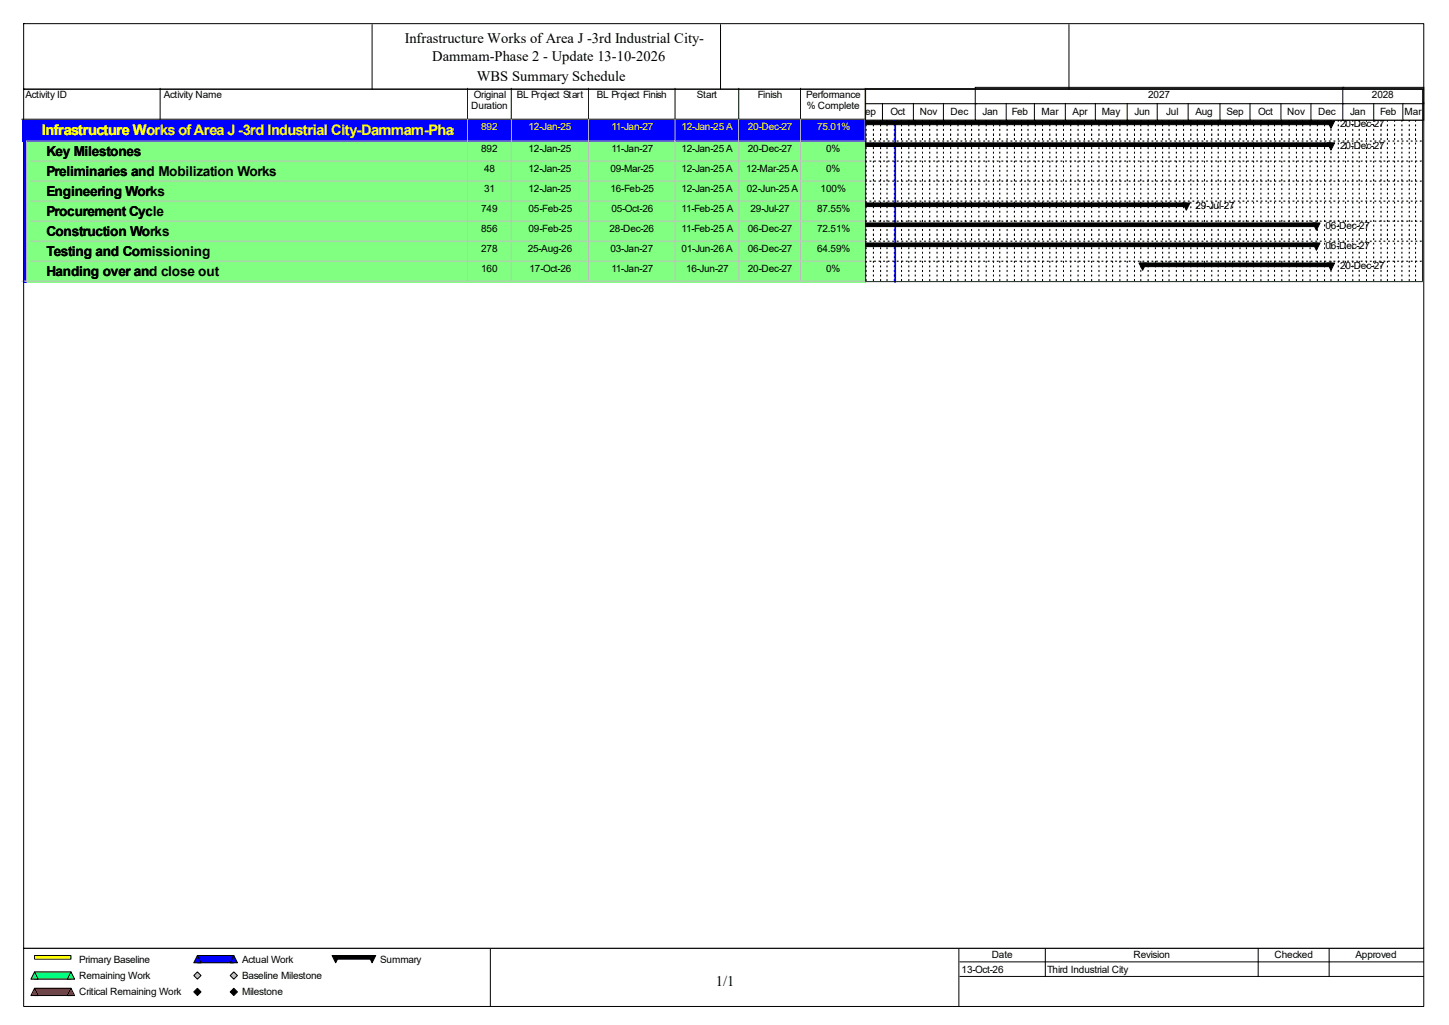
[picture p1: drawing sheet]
<svg xmlns="http://www.w3.org/2000/svg" width="420mm" height="297mm" viewBox="0 0 420 297" stroke-linecap="round" stroke-linejoin="round" font-family="sans-serif">
<defs><g id="words">
<g font-size="4.2">
<text x="117.3" y="12.4">Infrastructure Works of Area J -3rd Industrial City-</text>
<text x="125.3" y="17.7">Dammam-Phase 2 - Update 13-10-2026</text>
<text x="138.2" y="23.5">WBS Summary Schedule</text>
<text x="207.5" y="285.6">1/1</text>
</g>
<text font-size="4.2" fill="#ff0" x="12.1" y="39">Infrastructure Works of Area J -3rd Industrial City-Dammam-Phase 2 - Update 13-10-2026</text>
<g font-size="4">
<text x="13.5" y="45.1">Key Milestones</text>
<text x="13.5" y="50.9">Preliminaries and Mobilization Works</text>
<text x="13.5" y="56.7">Engineering Works</text>
<text x="13.5" y="62.5">Procurement Cycle</text>
<text x="13.5" y="68.3">Construction Works</text>
<text x="13.5" y="74.1">Testing and Comissioning</text>
<text x="13.5" y="79.9">Handing over and close out</text>
</g>
<g font-size="2.9">
<text x="7.4" y="28.4">Activity ID</text>
<text x="47.5" y="28.4">Activity Name</text>
<text x="137.4" y="28.4">Original</text>
<text x="149.8" y="28.4">BL Project Start</text>
<text x="173" y="28.4">BL Project Finish</text>
<text x="202" y="28.4">Start</text>
<text x="219.7" y="28.4">Finish</text>
<text x="233.6" y="28.4">Performance</text>
<text x="332.8" y="28.4">2027</text>
<text x="397.6" y="28.4">2028</text>
<text x="136.6" y="31.6">Duration</text>
<text x="233.9" y="31.6">% Complete</text>
<text x="248.9" y="33.2">Sep</text>
<text x="258.1" y="33.2">Oct</text>
<text x="266.6" y="33.2">Nov</text>
<text x="275.5" y="33.2">Dec</text>
<text x="284.8" y="33.2">Jan</text>
<text x="293.2" y="33.2">Feb</text>
<text x="301.9" y="33.2">Mar</text>
<text x="310.9" y="33.2">Apr</text>
<text x="319.3" y="33.2">May</text>
<text x="328.8" y="33.2">Jun</text>
<text x="338" y="33.2">Jul</text>
<text x="346.5" y="33.2">Aug</text>
<text x="355.5" y="33.2">Sep</text>
<text x="364.7" y="33.2">Oct</text>
<text x="373.1" y="33.2">Nov</text>
<text x="382.1" y="33.2">Dec</text>
<text x="391.3" y="33.2">Jan</text>
<text x="400" y="33.2">Feb</text>
<text x="407.1" y="33.2">Mar</text>
<text x="388.4" y="36.9">20-Dec-27</text>
<text x="139.5" y="44">892</text>
<text x="153.2" y="44">12-Jan-25</text>
<text x="177.2" y="44">11-Jan-27</text>
<text x="197.5" y="44">12-Jan-25 A</text>
<text x="216.7" y="44">20-Dec-27</text>
<text x="239.4" y="44">0%</text>
<text x="388.4" y="43.2">20-Dec-27</text>
<text x="140.3" y="49.8">48</text>
<text x="153.2" y="49.8">12-Jan-25</text>
<text x="177" y="49.8">09-Mar-25</text>
<text x="197.5" y="49.8">12-Jan-25 A</text>
<text x="216.2" y="49.8">12-Mar-25 A</text>
<text x="239.4" y="49.8">0%</text>
<text x="140.3" y="55.6">31</text>
<text x="153.2" y="55.6">12-Jan-25</text>
<text x="177" y="55.6">16-Feb-25</text>
<text x="197.5" y="55.6">12-Jan-25 A</text>
<text x="216.5" y="55.6">02-Jun-25 A</text>
<text x="237.8" y="55.6">100%</text>
<text x="139.5" y="61.4">749</text>
<text x="153.2" y="61.4">05-Feb-25</text>
<text x="177.2" y="61.4">05-Oct-26</text>
<text x="197.5" y="61.4">11-Feb-25 A</text>
<text x="217.6" y="61.4">29-Jul-27</text>
<text x="236.8" y="61.4">87.55%</text>
<text x="346.5" y="60.6">29-Jul-27</text>
<text x="139.5" y="67.2">856</text>
<text x="153.2" y="67.2">09-Feb-25</text>
<text x="176.7" y="67.2">28-Dec-26</text>
<text x="197.5" y="67.2">11-Feb-25 A</text>
<text x="216.7" y="67.2">06-Dec-27</text>
<text x="236.8" y="67.2">72.51%</text>
<text x="384.2" y="66.4">06-Dec-27</text>
<text x="139.5" y="73">278</text>
<text x="153" y="73">25-Aug-26</text>
<text x="177" y="73">03-Jan-27</text>
<text x="197.5" y="73">01-Jun-26 A</text>
<text x="216.7" y="73">06-Dec-27</text>
<text x="236.8" y="73">64.59%</text>
<text x="384.2" y="72.2">06-Dec-27</text>
<text x="139.5" y="78.8">160</text>
<text x="153.5" y="78.8">17-Oct-26</text>
<text x="177.2" y="78.8">11-Jan-27</text>
<text x="198.8" y="78.8">16-Jun-27</text>
<text x="216.7" y="78.8">20-Dec-27</text>
<text x="239.4" y="78.8">0%</text>
<text x="388.4" y="78">20-Dec-27</text>
<text x="22.9" y="279">Primary Baseline</text>
<text x="70.1" y="279">Actual Work</text>
<text x="110.2" y="279">Summary</text>
<text x="278.7" y="281.9">13-Oct-26</text>
<text x="287.4" y="277.7">Date</text>
<text x="303.5" y="281.9">Third Industrial City</text>
<text x="328.5" y="277.7">Revision</text>
<text x="369.4" y="277.7">Checked</text>
<text x="392.9" y="277.7">Approved</text>
<text x="22.9" y="283.7">Remaining Work</text>
<text x="70.1" y="283.7">Baseline Milestone</text>
<text x="22.9" y="288.5">Critical Remaining Work</text>
<text x="70.1" y="288.5">Milestone</text>
</g>
<g font-size="2.9" fill="#ff0">
<text x="139.5" y="37.7">892</text>
<text x="153.2" y="37.7">12-Jan-25</text>
<text x="177.2" y="37.7">11-Jan-27</text>
<text x="197.5" y="37.7">12-Jan-25 A</text>
<text x="216.7" y="37.7">20-Dec-27</text>
<text x="236.8" y="37.7">75.01%</text>
</g>
</g></defs>
<path d="M46.4 25.6v8.9h-40.1" fill="none" stroke="#000" stroke-width=".29"/>
<path d="M46.7 25.6h89.1v9.2h-89.1z" fill="#fff"/>
<path d="M135.5 25.6v8.9h-89.1" fill="none" stroke="#000" stroke-width=".29"/>
<path d="M135.8 25.6h12.7v9.2h-12.7z" fill="#fff"/>
<path d="M148.2 25.6v8.9h-12.7" fill="none" stroke="#000" stroke-width=".29"/>
<path d="M148.5 25.6h22.4v9.2h-22.4z" fill="#fff"/>
<path d="M170.6 25.6v8.9h-22.4" fill="none" stroke="#000" stroke-width=".29"/>
<path d="M170.9 25.6h25v9.2h-25z" fill="#fff"/>
<path d="M195.7 25.6v8.9h-25.1" fill="none" stroke="#000" stroke-width=".29"/>
<path d="M195.9 25.6h18.5v9.2h-18.5z" fill="#fff"/>
<path d="M214.1 25.6v8.9h-18.4" fill="none" stroke="#000" stroke-width=".29"/>
<path d="M214.4 25.6h17.9v9.2h-17.9z" fill="#fff"/>
<path d="M232 25.6v8.9h-17.9" fill="none" stroke="#000" stroke-width=".29"/>
<path d="M232.3 25.6h18.7v9.2h-18.7z" fill="#fff"/>
<path d="M250.8 25.6v8.9h-18.8" fill="none" stroke="#000" stroke-width=".29"/>
<path d="M6.6 34.8h40.1v6.3h-40.1z" fill="#00f"/>
<path d="M7.6 40.9h39.1" fill="none" stroke="#c0c0c0" stroke-width=".29"/>
<path d="M46.7 34.8h89.1v6.3h-89.1z" fill="#00f"/>
<path d="M135.5 34.5v6.4h-88.8" fill="none" stroke="#c0c0c0" stroke-width=".29"/>
<path d="M135.8 34.8h12.7v6.3h-12.7z" fill="#00f"/>
<path d="M148.2 34.5v6.4h-12.4" fill="none" stroke="#c0c0c0" stroke-width=".29"/>
<path d="M148.5 34.8h22.4v6.3h-22.4z" fill="#00f"/>
<path d="M170.6 34.5v6.4h-22.1" fill="none" stroke="#c0c0c0" stroke-width=".29"/>
<path d="M170.9 34.8h25v6.3h-25z" fill="#00f"/>
<path d="M195.7 34.5v6.4h-24.8" fill="none" stroke="#c0c0c0" stroke-width=".29"/>
<path d="M195.9 34.8h18.5v6.3h-18.5z" fill="#00f"/>
<path d="M214.1 34.5v6.4h-18.2" fill="none" stroke="#c0c0c0" stroke-width=".29"/>
<path d="M214.4 34.8h17.9v6.3h-17.9z" fill="#00f"/>
<path d="M232 34.5v6.4h-17.6" fill="none" stroke="#c0c0c0" stroke-width=".29"/>
<path d="M232.3 34.8h18.7v6.3h-18.7z" fill="#00f"/>
<path d="M250.8 34.5v6.4h-18.5" fill="none" stroke="#c0c0c0" stroke-width=".29"/>
<path d="M6.6 41.1h1.3v5.8h-1.3z" fill="#00f"/>
<path d="M7.6 40.9v6" fill="none" stroke="#c0c0c0" stroke-width=".29"/>
<path d="M7.9 41.1h38.8v5.8h-38.8z" fill="#80ff80"/>
<path d="M9 46.7h37.7" fill="none" stroke="#c0c0c0" stroke-width=".29"/>
<path d="M46.7 41.1h89.1v5.8h-89.1z" fill="#80ff80"/>
<path d="M135.5 40.9v5.8h-88.8" fill="none" stroke="#c0c0c0" stroke-width=".29"/>
<path d="M135.8 41.1h12.7v5.8h-12.7z" fill="#80ff80"/>
<path d="M148.2 40.9v5.8h-12.4" fill="none" stroke="#c0c0c0" stroke-width=".29"/>
<path d="M148.5 41.1h22.4v5.8h-22.4z" fill="#80ff80"/>
<path d="M170.6 40.9v5.8h-22.1" fill="none" stroke="#c0c0c0" stroke-width=".29"/>
<path d="M170.9 41.1h25v5.8h-25z" fill="#80ff80"/>
<path d="M195.7 40.9v5.8h-24.8" fill="none" stroke="#c0c0c0" stroke-width=".29"/>
<path d="M195.9 41.1h18.5v5.8h-18.5z" fill="#80ff80"/>
<path d="M214.1 40.9v5.8h-18.2" fill="none" stroke="#c0c0c0" stroke-width=".29"/>
<path d="M214.4 41.1h17.9v5.8h-17.9z" fill="#80ff80"/>
<path d="M232 40.9v5.8h-17.6" fill="none" stroke="#c0c0c0" stroke-width=".29"/>
<path d="M232.3 41.1h18.7v5.8h-18.7z" fill="#80ff80"/>
<path d="M250.8 40.9v5.8h-18.5" fill="none" stroke="#c0c0c0" stroke-width=".29"/>
<path d="M6.6 46.9h1.3v5.8h-1.3z" fill="#00f"/>
<path d="M7.6 46.7v6" fill="none" stroke="#c0c0c0" stroke-width=".29"/>
<path d="M7.9 46.9h38.8v5.8h-38.8z" fill="#80ff80"/>
<path d="M9 52.5h37.7" fill="none" stroke="#c0c0c0" stroke-width=".29"/>
<path d="M46.7 46.9h89.1v5.8h-89.1z" fill="#80ff80"/>
<path d="M135.5 46.7v5.8h-88.8" fill="none" stroke="#c0c0c0" stroke-width=".29"/>
<path d="M135.8 46.9h12.7v5.8h-12.7z" fill="#80ff80"/>
<path d="M148.2 46.7v5.8h-12.4" fill="none" stroke="#c0c0c0" stroke-width=".29"/>
<path d="M148.5 46.9h22.4v5.8h-22.4z" fill="#80ff80"/>
<path d="M170.6 46.7v5.8h-22.1" fill="none" stroke="#c0c0c0" stroke-width=".29"/>
<path d="M170.9 46.9h25v5.8h-25z" fill="#80ff80"/>
<path d="M195.7 46.7v5.8h-24.8" fill="none" stroke="#c0c0c0" stroke-width=".29"/>
<path d="M195.9 46.9h18.5v5.8h-18.5z" fill="#80ff80"/>
<path d="M214.1 46.7v5.8h-18.2" fill="none" stroke="#c0c0c0" stroke-width=".29"/>
<path d="M214.4 46.9h17.9v5.8h-17.9z" fill="#80ff80"/>
<path d="M232 46.7v5.8h-17.6" fill="none" stroke="#c0c0c0" stroke-width=".29"/>
<path d="M232.3 46.9h18.7v5.8h-18.7z" fill="#80ff80"/>
<path d="M250.8 46.7v5.8h-18.5" fill="none" stroke="#c0c0c0" stroke-width=".29"/>
<path d="M6.6 52.7h1.3v5.8h-1.3z" fill="#00f"/>
<path d="M7.6 52.5v6" fill="none" stroke="#c0c0c0" stroke-width=".29"/>
<path d="M7.9 52.7h38.8v5.8h-38.8z" fill="#80ff80"/>
<path d="M9 58.3h37.7" fill="none" stroke="#c0c0c0" stroke-width=".29"/>
<path d="M46.7 52.7h89.1v5.8h-89.1z" fill="#80ff80"/>
<path d="M135.5 52.5v5.8h-88.8" fill="none" stroke="#c0c0c0" stroke-width=".29"/>
<path d="M135.8 52.7h12.7v5.8h-12.7z" fill="#80ff80"/>
<path d="M148.2 52.5v5.8h-12.4" fill="none" stroke="#c0c0c0" stroke-width=".29"/>
<path d="M148.5 52.7h22.4v5.8h-22.4z" fill="#80ff80"/>
<path d="M170.6 52.5v5.8h-22.1" fill="none" stroke="#c0c0c0" stroke-width=".29"/>
<path d="M170.9 52.7h25v5.8h-25z" fill="#80ff80"/>
<path d="M195.7 52.5v5.8h-24.8" fill="none" stroke="#c0c0c0" stroke-width=".29"/>
<path d="M195.9 52.7h18.5v5.8h-18.5z" fill="#80ff80"/>
<path d="M214.1 52.5v5.8h-18.2" fill="none" stroke="#c0c0c0" stroke-width=".29"/>
<path d="M214.4 52.7h17.9v5.8h-17.9z" fill="#80ff80"/>
<path d="M232 52.5v5.8h-17.6" fill="none" stroke="#c0c0c0" stroke-width=".29"/>
<path d="M232.3 52.7h18.7v5.8h-18.7z" fill="#80ff80"/>
<path d="M250.8 52.5v5.8h-18.5" fill="none" stroke="#c0c0c0" stroke-width=".29"/>
<path d="M6.6 58.5h1.3v5.8h-1.3z" fill="#00f"/>
<path d="M7.6 58.3v6" fill="none" stroke="#c0c0c0" stroke-width=".29"/>
<path d="M7.9 58.5h38.8v5.8h-38.8z" fill="#80ff80"/>
<path d="M9 64.1h37.7" fill="none" stroke="#c0c0c0" stroke-width=".29"/>
<path d="M46.7 58.5h89.1v5.8h-89.1z" fill="#80ff80"/>
<path d="M135.5 58.3v5.8h-88.8" fill="none" stroke="#c0c0c0" stroke-width=".29"/>
<path d="M135.8 58.5h12.7v5.8h-12.7z" fill="#80ff80"/>
<path d="M148.2 58.3v5.8h-12.4" fill="none" stroke="#c0c0c0" stroke-width=".29"/>
<path d="M148.5 58.5h22.4v5.8h-22.4z" fill="#80ff80"/>
<path d="M170.6 58.3v5.8h-22.1" fill="none" stroke="#c0c0c0" stroke-width=".29"/>
<path d="M170.9 58.5h25v5.8h-25z" fill="#80ff80"/>
<path d="M195.7 58.3v5.8h-24.8" fill="none" stroke="#c0c0c0" stroke-width=".29"/>
<path d="M195.9 58.5h18.5v5.8h-18.5z" fill="#80ff80"/>
<path d="M214.1 58.3v5.8h-18.2" fill="none" stroke="#c0c0c0" stroke-width=".29"/>
<path d="M214.4 58.5h17.9v5.8h-17.9z" fill="#80ff80"/>
<path d="M232 58.3v5.8h-17.6" fill="none" stroke="#c0c0c0" stroke-width=".29"/>
<path d="M232.3 58.5h18.7v5.8h-18.7z" fill="#80ff80"/>
<path d="M250.8 58.3v5.8h-18.5" fill="none" stroke="#c0c0c0" stroke-width=".29"/>
<path d="M6.6 64.3h1.3v5.8h-1.3z" fill="#00f"/>
<path d="M7.6 64.1v6" fill="none" stroke="#c0c0c0" stroke-width=".29"/>
<path d="M7.9 64.3h38.8v5.8h-38.8z" fill="#80ff80"/>
<path d="M9 69.9h37.7" fill="none" stroke="#c0c0c0" stroke-width=".29"/>
<path d="M46.7 64.3h89.1v5.8h-89.1z" fill="#80ff80"/>
<path d="M135.5 64.1v5.8h-88.8" fill="none" stroke="#c0c0c0" stroke-width=".29"/>
<path d="M135.8 64.3h12.7v5.8h-12.7z" fill="#80ff80"/>
<path d="M148.2 64.1v5.8h-12.4" fill="none" stroke="#c0c0c0" stroke-width=".29"/>
<path d="M148.5 64.3h22.4v5.8h-22.4z" fill="#80ff80"/>
<path d="M170.6 64.1v5.8h-22.1" fill="none" stroke="#c0c0c0" stroke-width=".29"/>
<path d="M170.9 64.3h25v5.8h-25z" fill="#80ff80"/>
<path d="M195.7 64.1v5.8h-24.8" fill="none" stroke="#c0c0c0" stroke-width=".29"/>
<path d="M195.9 64.3h18.5v5.8h-18.5z" fill="#80ff80"/>
<path d="M214.1 64.1v5.8h-18.2" fill="none" stroke="#c0c0c0" stroke-width=".29"/>
<path d="M214.4 64.3h17.9v5.8h-17.9z" fill="#80ff80"/>
<path d="M232 64.1v5.8h-17.6" fill="none" stroke="#c0c0c0" stroke-width=".29"/>
<path d="M232.3 64.3h18.7v5.8h-18.7z" fill="#80ff80"/>
<path d="M250.8 64.1v5.8h-18.5" fill="none" stroke="#c0c0c0" stroke-width=".29"/>
<path d="M6.6 70.1h1.3v5.8h-1.3z" fill="#00f"/>
<path d="M7.6 69.9v6" fill="none" stroke="#c0c0c0" stroke-width=".29"/>
<path d="M7.9 70.1h38.8v5.8h-38.8z" fill="#80ff80"/>
<path d="M9 75.7h37.7" fill="none" stroke="#c0c0c0" stroke-width=".29"/>
<path d="M46.7 70.1h89.1v5.8h-89.1z" fill="#80ff80"/>
<path d="M135.5 69.9v5.8h-88.8" fill="none" stroke="#c0c0c0" stroke-width=".29"/>
<path d="M135.8 70.1h12.7v5.8h-12.7z" fill="#80ff80"/>
<path d="M148.2 69.9v5.8h-12.4" fill="none" stroke="#c0c0c0" stroke-width=".29"/>
<path d="M148.5 70.1h22.4v5.8h-22.4z" fill="#80ff80"/>
<path d="M170.6 69.9v5.8h-22.1" fill="none" stroke="#c0c0c0" stroke-width=".29"/>
<path d="M170.9 70.1h25v5.8h-25z" fill="#80ff80"/>
<path d="M195.7 69.9v5.8h-24.8" fill="none" stroke="#c0c0c0" stroke-width=".29"/>
<path d="M195.9 70.1h18.5v5.8h-18.5z" fill="#80ff80"/>
<path d="M214.1 69.9v5.8h-18.2" fill="none" stroke="#c0c0c0" stroke-width=".29"/>
<path d="M214.4 70.1h17.9v5.8h-17.9z" fill="#80ff80"/>
<path d="M232 69.9v5.8h-17.6" fill="none" stroke="#c0c0c0" stroke-width=".29"/>
<path d="M232.3 70.1h18.7v5.8h-18.7z" fill="#80ff80"/>
<path d="M250.8 69.9v5.8h-18.5" fill="none" stroke="#c0c0c0" stroke-width=".29"/>
<path d="M6.6 75.9h1.3v5.8h-1.3z" fill="#00f"/>
<path d="M7.6 75.7v6M6.3 81.5h1.6" fill="none" stroke="#c0c0c0" stroke-width=".29"/>
<path d="M7.9 75.9h38.8v5.8h-38.8z" fill="#80ff80"/>
<path d="M7.6 81.5h39.1" fill="none" stroke="#c0c0c0" stroke-width=".29"/>
<path d="M46.7 75.9h89.1v5.8h-89.1z" fill="#80ff80"/>
<path d="M135.5 75.7v5.8h-88.8" fill="none" stroke="#c0c0c0" stroke-width=".29"/>
<path d="M135.8 75.9h12.7v5.8h-12.7z" fill="#80ff80"/>
<path d="M148.2 75.7v5.8h-12.4" fill="none" stroke="#c0c0c0" stroke-width=".29"/>
<path d="M148.5 75.9h22.4v5.8h-22.4z" fill="#80ff80"/>
<path d="M170.6 75.7v5.8h-22.1" fill="none" stroke="#c0c0c0" stroke-width=".29"/>
<path d="M170.9 75.9h25v5.8h-25z" fill="#80ff80"/>
<path d="M195.7 75.7v5.8h-24.8" fill="none" stroke="#c0c0c0" stroke-width=".29"/>
<path d="M195.9 75.9h18.5v5.8h-18.5z" fill="#80ff80"/>
<path d="M214.1 75.7v5.8h-18.2" fill="none" stroke="#c0c0c0" stroke-width=".29"/>
<path d="M214.4 75.9h17.9v5.8h-17.9z" fill="#80ff80"/>
<path d="M232 75.7v5.8h-17.6" fill="none" stroke="#c0c0c0" stroke-width=".29"/>
<path d="M232.3 75.9h18.7v5.8h-18.7z" fill="#80ff80"/>
<path d="M250.8 75.7v5.8h-18.5" fill="none" stroke="#c0c0c0" stroke-width=".29"/>
<path d="M250.8 25.6h161.6v56.1h-161.6z" fill="#fff"/>
<path d="M250.7 25.5h161.4v9.3h-161.4z" fill-rule="evenodd" fill="#fff" stroke="#000" stroke-width=".29"/>
<g fill="none" stroke="#000" stroke-width=".29">
<path d="M251 34.8v.5M251 36.1v.6M251 37.4v.6M251 38.8v.5M253.1 34.8v.5M253.1 36.1v.6M253.1 37.4v.6M253.1 38.8v.5M255.3 34.8v.5M255.3 36.1v.6M255.3 37.4v.6M255.3 38.8v.5"/>
<path d="M257.1 34.8v.5M257.1 36.1v.6M257.1 37.4v.6M257.1 38.8v.5M259.2 34.8v.5M259.2 36.1v.6M259.2 37.4v.6M259.2 38.8v.5M261.3 34.8v.5M261.3 36.1v.6M261.3 37.4v.6M261.3 38.8v.5"/>
<path d="M263.4 34.8v.5M263.4 36.1v.6M263.4 37.4v.6M263.4 38.8v.5M265.3 34.8v.5M265.3 36.1v.6M265.3 37.4v.6M265.3 38.8v.5M267.4 34.8v.5M267.4 36.1v.6M267.4 37.4v.6M267.4 38.8v.5"/>
<path d="M269.5 34.8v.5M269.5 36.1v.6M269.5 37.4v.6M269.5 38.8v.5M271.6 34.8v.5M271.6 36.1v.6M271.6 37.4v.6M271.6 38.8v.5M273.4 34.8v.5M273.4 36.1v.6M273.4 37.4v.6M273.4 38.8v.5"/>
<path d="M275.6 34.8v.5M275.6 36.1v.6M275.6 37.4v.6M275.6 38.8v.5M277.7 34.8v.5M277.7 36.1v.6M277.7 37.4v.6M277.7 38.8v.5M279.8 34.8v.5M279.8 36.1v.6M279.8 37.4v.6M279.8 38.8v.5"/>
<path d="M281.6 34.8v.5M281.6 36.1v.6M281.6 37.4v.6M281.6 38.8v.5M283.7 34.8v.5M283.7 36.1v.6M283.7 37.4v.6M283.7 38.8v.5M285.8 34.8v.5M285.8 36.1v.6M285.8 37.4v.6M285.8 38.8v.5"/>
<path d="M287.9 34.8v.5M287.9 36.1v.6M287.9 37.4v.6M287.9 38.8v.5M289.8 34.8v.5M289.8 36.1v.6M289.8 37.4v.6M289.8 38.8v.5M291.9 34.8v.5M291.9 36.1v.6M291.9 37.4v.6M291.9 38.8v.5"/>
<path d="M294 34.8v.5M294 36.1v.6M294 37.4v.6M294 38.8v.5M296.1 34.8v.5M296.1 36.1v.6M296.1 37.4v.6M296.1 38.8v.5M298 34.8v.5M298 36.1v.6M298 37.4v.6M298 38.8v.5"/>
<path d="M300.1 34.8v.5M300.1 36.1v.6M300.1 37.4v.6M300.1 38.8v.5M302.2 34.8v.5M302.2 36.1v.6M302.2 37.4v.6M302.2 38.8v.5M304.3 34.8v.5M304.3 36.1v.6M304.3 37.4v.6M304.3 38.8v.5"/>
<path d="M306.1 34.8v.5M306.1 36.1v.6M306.1 37.4v.6M306.1 38.8v.5M308.3 34.8v.5M308.3 36.1v.6M308.3 37.4v.6M308.3 38.8v.5M310.4 34.8v.5M310.4 36.1v.6M310.4 37.4v.6M310.4 38.8v.5"/>
<path d="M312.5 34.8v.5M312.5 36.1v.6M312.5 37.4v.6M312.5 38.8v.5M314.3 34.8v.5M314.3 36.1v.6M314.3 37.4v.6M314.3 38.8v.5M316.4 34.8v.5M316.4 36.1v.6M316.4 37.4v.6M316.4 38.8v.5"/>
<path d="M318.5 34.8v.5M318.5 36.1v.6M318.5 37.4v.6M318.5 38.8v.5M320.6 34.8v.5M320.6 36.1v.6M320.6 37.4v.6M320.6 38.8v.5M322.5 34.8v.5M322.5 36.1v.6M322.5 37.4v.6M322.5 38.8v.5"/>
<path d="M324.6 34.8v.5M324.6 36.1v.6M324.6 37.4v.6M324.6 38.8v.5M326.7 34.8v.5M326.7 36.1v.6M326.7 37.4v.6M326.7 38.8v.5M328.8 34.8v.5M328.8 36.1v.6M328.8 37.4v.6M328.8 38.8v.5"/>
<path d="M330.7 34.8v.5M330.7 36.1v.6M330.7 37.4v.6M330.7 38.8v.5M332.8 34.8v.5M332.8 36.1v.6M332.8 37.4v.6M332.8 38.8v.5M334.9 34.8v.5M334.9 36.1v.6M334.9 37.4v.6M334.9 38.8v.5"/>
<path d="M337 34.8v.5M337 36.1v.6M337 37.4v.6M337 38.8v.5M338.8 34.8v.5M338.8 36.1v.6M338.8 37.4v.6M338.8 38.8v.5M341 34.8v.5M341 36.1v.6M341 37.4v.6M341 38.8v.5"/>
<path d="M343.1 34.8v.5M343.1 36.1v.6M343.1 37.4v.6M343.1 38.8v.5M345.2 34.8v.5M345.2 36.1v.6M345.2 37.4v.6M345.2 38.8v.5M347 34.8v.5M347 36.1v.6M347 37.4v.6M347 38.8v.5"/>
<path d="M349.1 34.8v.5M349.1 36.1v.6M349.1 37.4v.6M349.1 38.8v.5M351.2 34.8v.5M351.2 36.1v.6M351.2 37.4v.6M351.2 38.8v.5M353.1 34.8v.5M353.1 36.1v.6M353.1 37.4v.6M353.1 38.8v.5"/>
<path d="M355.2 34.8v.5M355.2 36.1v.6M355.2 37.4v.6M355.2 38.8v.5M357.3 34.8v.5M357.3 36.1v.6M357.3 37.4v.6M357.3 38.8v.5M359.4 34.8v.5M359.4 36.1v.6M359.4 37.4v.6M359.4 38.8v.5"/>
<path d="M361.3 34.8v.5M361.3 36.1v.6M361.3 37.4v.6M361.3 38.8v.5M363.4 34.8v.5M363.4 36.1v.6M363.4 37.4v.6M363.4 38.8v.5M365.5 34.8v.5M365.5 36.1v.6M365.5 37.4v.6M365.5 38.8v.5"/>
<path d="M367.6 34.8v.5M367.6 36.1v.6M367.6 37.4v.6M367.6 38.8v.5M369.4 34.8v.5M369.4 36.1v.6M369.4 37.4v.6M369.4 38.8v.5M371.5 34.8v.5M371.5 36.1v.6M371.5 37.4v.6M371.5 38.8v.5"/>
<path d="M373.6 34.8v.5M373.6 36.1v.6M373.6 37.4v.6M373.6 38.8v.5M375.8 34.8v.5M375.8 36.1v.6M375.8 37.4v.6M375.8 38.8v.5M377.6 34.8v.5M377.6 36.1v.6M377.6 37.4v.6M377.6 38.8v.5"/>
<path d="M379.7 34.8v.5M379.7 36.1v.6M379.7 37.4v.6M379.7 38.8v.5M381.8 34.8v.5M381.8 36.1v.6M381.8 37.4v.6M381.8 38.8v.5M383.9 34.8v.5M383.9 36.1v.6M383.9 37.4v.6M383.9 38.8v.5"/>
<path d="M385.8 34.8v.5M385.8 36.1v.6M385.8 37.4v.6M385.8 38.8v.5M387.9 34.8v.5M387.9 36.1v.6M387.9 37.4v.6M387.9 38.8v.5M390 34.8v.5M390 36.1v.6M390 37.4v.6M390 38.8v.5"/>
<path d="M392.1 34.8v.5M392.1 36.1v.6M392.1 37.4v.6M392.1 38.8v.5M394 34.8v.5M394 36.1v.6M394 37.4v.6M394 38.8v.5M396.1 34.8v.5M396.1 36.1v.6M396.1 37.4v.6M396.1 38.8v.5"/>
<path d="M398.2 34.8v.5M398.2 36.1v.6M398.2 37.4v.6M398.2 38.8v.5M400.3 34.8v.5M400.3 36.1v.6M400.3 37.4v.6M400.3 38.8v.5M402.1 34.8v.5M402.1 36.1v.6M402.1 37.4v.6M402.1 38.8v.5"/>
<path d="M404.2 34.8v.5M404.2 36.1v.6M404.2 37.4v.6M404.2 38.8v.5M406.3 34.8v.5M406.3 36.1v.6M406.3 37.4v.6M406.3 38.8v.5M408.5 34.8v.5M408.5 36.1v.6M408.5 37.4v.6M408.5 38.8v.5"/>
<path d="M410.3 34.8v.5M410.3 36.1v.6M410.3 37.4v.6M410.3 38.8v.5M251 40.1v.5M251 41.4v.5M251 42.7v.5M251 44v.6M251 45.4v.5M251 46.7v.5M251 48v.5M251 49.3v.5"/>
<path d="M251 50.6v.6M251 51.9v.6M251 53.3v.5M251 54.6v.5M251 55.9v.5M251 57.2v.5M251 58.5v.6M251 59.9v.5M253.1 40.1v.5M253.1 41.4v.5M253.1 42.7v.5M253.1 44v.6"/>
<path d="M253.1 45.4v.5M253.1 46.7v.5M253.1 48v.5M253.1 49.3v.5M253.1 50.6v.6M253.1 51.9v.6M253.1 53.3v.5M253.1 54.6v.5M253.1 55.9v.5M253.1 57.2v.5M253.1 58.5v.6M253.1 59.9v.5"/>
<path d="M255.3 40.1v.5M255.3 41.4v.5M255.3 42.7v.5M255.3 44v.6M255.3 45.4v.5M255.3 46.7v.5M255.3 48v.5M255.3 49.3v.5M255.3 50.6v.6M255.3 51.9v.6M255.3 53.3v.5M255.3 54.6v.5"/>
<path d="M255.3 55.9v.5M255.3 57.2v.5M255.3 58.5v.6M255.3 59.9v.5M257.1 40.1v.5M257.1 41.4v.5M257.1 42.7v.5M257.1 44v.6M257.1 45.4v.5M257.1 46.7v.5M257.1 48v.5M257.1 49.3v.5"/>
<path d="M257.1 50.6v.6M257.1 51.9v.6M257.1 53.3v.5M257.1 54.6v.5M257.1 55.9v.5M257.1 57.2v.5M257.1 58.5v.6M257.1 59.9v.5M259.2 40.1v.5M259.2 41.4v.5M259.2 42.7v.5M259.2 44v.6"/>
<path d="M259.2 45.4v.5M259.2 46.7v.5M259.2 48v.5M259.2 49.3v.5M259.2 50.6v.6M259.2 51.9v.6M259.2 53.3v.5M259.2 54.6v.5M259.2 55.9v.5M259.2 57.2v.5M259.2 58.5v.6M259.2 59.9v.5"/>
<path d="M261.3 40.1v.5M261.3 41.4v.5M261.3 42.7v.5M261.3 44v.6M261.3 45.4v.5M261.3 46.7v.5M261.3 48v.5M261.3 49.3v.5M261.3 50.6v.6M261.3 51.9v.6M261.3 53.3v.5M261.3 54.6v.5"/>
<path d="M261.3 55.9v.5M261.3 57.2v.5M261.3 58.5v.6M261.3 59.9v.5M263.4 40.1v.5M263.4 41.4v.5M263.4 42.7v.5M263.4 44v.6M263.4 45.4v.5M263.4 46.7v.5M263.4 48v.5M263.4 49.3v.5"/>
<path d="M263.4 50.6v.6M263.4 51.9v.6M263.4 53.3v.5M263.4 54.6v.5M263.4 55.9v.5M263.4 57.2v.5M263.4 58.5v.6M263.4 59.9v.5M265.3 40.1v.5M265.3 41.4v.5M265.3 42.7v.5M265.3 44v.6"/>
<path d="M265.3 45.4v.5M265.3 46.7v.5M265.3 48v.5M265.3 49.3v.5M265.3 50.6v.6M265.3 51.9v.6M265.3 53.3v.5M265.3 54.6v.5M265.3 55.9v.5M265.3 57.2v.5M265.3 58.5v.6M265.3 59.9v.5"/>
<path d="M267.4 40.1v.5M267.4 41.4v.5M267.4 42.7v.5M267.4 44v.6M267.4 45.4v.5M267.4 46.7v.5M267.4 48v.5M267.4 49.3v.5M267.4 50.6v.6M267.4 51.9v.6M267.4 53.3v.5M267.4 54.6v.5"/>
<path d="M267.4 55.9v.5M267.4 57.2v.5M267.4 58.5v.6M267.4 59.9v.5M269.5 40.1v.5M269.5 41.4v.5M269.5 42.7v.5M269.5 44v.6M269.5 45.4v.5M269.5 46.7v.5M269.5 48v.5M269.5 49.3v.5"/>
<path d="M269.5 50.6v.6M269.5 51.9v.6M269.5 53.3v.5M269.5 54.6v.5M269.5 55.9v.5M269.5 57.2v.5M269.5 58.5v.6M269.5 59.9v.5M271.6 40.1v.5M271.6 41.4v.5M271.6 42.7v.5M271.6 44v.6"/>
<path d="M271.6 45.4v.5M271.6 46.7v.5M271.6 48v.5M271.6 49.3v.5M271.6 50.6v.6M271.6 51.9v.6M271.6 53.3v.5M271.6 54.6v.5M271.6 55.9v.5M271.6 57.2v.5M271.6 58.5v.6M271.6 59.9v.5"/>
<path d="M273.4 40.1v.5M273.4 41.4v.5M273.4 42.7v.5M273.4 44v.6M273.4 45.4v.5M273.4 46.7v.5M273.4 48v.5M273.4 49.3v.5M273.4 50.6v.6M273.4 51.9v.6M273.4 53.3v.5M273.4 54.6v.5"/>
<path d="M273.4 55.9v.5M273.4 57.2v.5M273.4 58.5v.6M273.4 59.9v.5M275.6 40.1v.5M275.6 41.4v.5M275.6 42.7v.5M275.6 44v.6M275.6 45.4v.5M275.6 46.7v.5M275.6 48v.5M275.6 49.3v.5"/>
<path d="M275.6 50.6v.6M275.6 51.9v.6M275.6 53.3v.5M275.6 54.6v.5M275.6 55.9v.5M275.6 57.2v.5M275.6 58.5v.6M275.6 59.9v.5M277.7 40.1v.5M277.7 41.4v.5M277.7 42.7v.5M277.7 44v.6"/>
<path d="M277.7 45.4v.5M277.7 46.7v.5M277.7 48v.5M277.7 49.3v.5M277.7 50.6v.6M277.7 51.9v.6M277.7 53.3v.5M277.7 54.6v.5M277.7 55.9v.5M277.7 57.2v.5M277.7 58.5v.6M277.7 59.9v.5"/>
<path d="M279.8 40.1v.5M279.8 41.4v.5M279.8 42.7v.5M279.8 44v.6M279.8 45.4v.5M279.8 46.7v.5M279.8 48v.5M279.8 49.3v.5M279.8 50.6v.6M279.8 51.9v.6M279.8 53.3v.5M279.8 54.6v.5"/>
<path d="M279.8 55.9v.5M279.8 57.2v.5M279.8 58.5v.6M279.8 59.9v.5M281.6 40.1v.5M281.6 41.4v.5M281.6 42.7v.5M281.6 44v.6M281.6 45.4v.5M281.6 46.7v.5M281.6 48v.5M281.6 49.3v.5"/>
<path d="M281.6 50.6v.6M281.6 51.9v.6M281.6 53.3v.5M281.6 54.6v.5M281.6 55.9v.5M281.6 57.2v.5M281.6 58.5v.6M281.6 59.9v.5M283.7 40.1v.5M283.7 41.4v.5M283.7 42.7v.5M283.7 44v.6"/>
<path d="M283.7 45.4v.5M283.7 46.7v.5M283.7 48v.5M283.7 49.3v.5M283.7 50.6v.6M283.7 51.9v.6M283.7 53.3v.5M283.7 54.6v.5M283.7 55.9v.5M283.7 57.2v.5M283.7 58.5v.6M283.7 59.9v.5"/>
<path d="M285.8 40.1v.5M285.8 41.4v.5M285.8 42.7v.5M285.8 44v.6M285.8 45.4v.5M285.8 46.7v.5M285.8 48v.5M285.8 49.3v.5M285.8 50.6v.6M285.8 51.9v.6M285.8 53.3v.5M285.8 54.6v.5"/>
<path d="M285.8 55.9v.5M285.8 57.2v.5M285.8 58.5v.6M285.8 59.9v.5M287.9 40.1v.5M287.9 41.4v.5M287.9 42.7v.5M287.9 44v.6M287.9 45.4v.5M287.9 46.7v.5M287.9 48v.5M287.9 49.3v.5"/>
<path d="M287.9 50.6v.6M287.9 51.9v.6M287.9 53.3v.5M287.9 54.6v.5M287.9 55.9v.5M287.9 57.2v.5M287.9 58.5v.6M287.9 59.9v.5M289.8 40.1v.5M289.8 41.4v.5M289.8 42.7v.5M289.8 44v.6"/>
<path d="M289.8 45.4v.5M289.8 46.7v.5M289.8 48v.5M289.8 49.3v.5M289.8 50.6v.6M289.8 51.9v.6M289.8 53.3v.5M289.8 54.6v.5M289.8 55.9v.5M289.8 57.2v.5M289.8 58.5v.6M289.8 59.9v.5"/>
<path d="M291.9 40.1v.5M291.9 41.4v.5M291.9 42.7v.5M291.9 44v.6M291.9 45.4v.5M291.9 46.7v.5M291.9 48v.5M291.9 49.3v.5M291.9 50.6v.6M291.9 51.9v.6M291.9 53.3v.5M291.9 54.6v.5"/>
<path d="M291.9 55.9v.5M291.9 57.2v.5M291.9 58.5v.6M291.9 59.9v.5M294 40.1v.5M294 41.4v.5M294 42.7v.5M294 44v.6M294 45.4v.5M294 46.7v.5M294 48v.5M294 49.3v.5"/>
<path d="M294 50.6v.6M294 51.9v.6M294 53.3v.5M294 54.6v.5M294 55.9v.5M294 57.2v.5M294 58.5v.6M294 59.9v.5M296.1 40.1v.5M296.1 41.4v.5M296.1 42.7v.5M296.1 44v.6"/>
<path d="M296.1 45.4v.5M296.1 46.7v.5M296.1 48v.5M296.1 49.3v.5M296.1 50.6v.6M296.1 51.9v.6M296.1 53.3v.5M296.1 54.6v.5M296.1 55.9v.5M296.1 57.2v.5M296.1 58.5v.6M296.1 59.9v.5"/>
<path d="M298 40.1v.5M298 41.4v.5M298 42.7v.5M298 44v.6M298 45.4v.5M298 46.7v.5M298 48v.5M298 49.3v.5M298 50.6v.6M298 51.9v.6M298 53.3v.5M298 54.6v.5"/>
<path d="M298 55.9v.5M298 57.2v.5M298 58.5v.6M298 59.9v.5M300.1 40.1v.5M300.1 41.4v.5M300.1 42.7v.5M300.1 44v.6M300.1 45.4v.5M300.1 46.7v.5M300.1 48v.5M300.1 49.3v.5"/>
<path d="M300.1 50.6v.6M300.1 51.9v.6M300.1 53.3v.5M300.1 54.6v.5M300.1 55.9v.5M300.1 57.2v.5M300.1 58.5v.6M300.1 59.9v.5M302.2 40.1v.5M302.2 41.4v.5M302.2 42.7v.5M302.2 44v.6"/>
<path d="M302.2 45.4v.5M302.2 46.7v.5M302.2 48v.5M302.2 49.3v.5M302.2 50.6v.6M302.2 51.9v.6M302.2 53.3v.5M302.2 54.6v.5M302.2 55.9v.5M302.2 57.2v.5M302.2 58.5v.6M302.2 59.9v.5"/>
<path d="M304.3 40.1v.5M304.3 41.4v.5M304.3 42.7v.5M304.3 44v.6M304.3 45.4v.5M304.3 46.7v.5M304.3 48v.5M304.3 49.3v.5M304.3 50.6v.6M304.3 51.9v.6M304.3 53.3v.5M304.3 54.6v.5"/>
<path d="M304.3 55.9v.5M304.3 57.2v.5M304.3 58.5v.6M304.3 59.9v.5M306.1 40.1v.5M306.1 41.4v.5M306.1 42.7v.5M306.1 44v.6M306.1 45.4v.5M306.1 46.7v.5M306.1 48v.5M306.1 49.3v.5"/>
<path d="M306.1 50.6v.6M306.1 51.9v.6M306.1 53.3v.5M306.1 54.6v.5M306.1 55.9v.5M306.1 57.2v.5M306.1 58.5v.6M306.1 59.9v.5M308.3 40.1v.5M308.3 41.4v.5M308.3 42.7v.5M308.3 44v.6"/>
<path d="M308.3 45.4v.5M308.3 46.7v.5M308.3 48v.5M308.3 49.3v.5M308.3 50.6v.6M308.3 51.9v.6M308.3 53.3v.5M308.3 54.6v.5M308.3 55.9v.5M308.3 57.2v.5M308.3 58.5v.6M308.3 59.9v.5"/>
<path d="M310.4 40.1v.5M310.4 41.4v.5M310.4 42.7v.5M310.4 44v.6M310.4 45.4v.5M310.4 46.7v.5M310.4 48v.5M310.4 49.3v.5M310.4 50.6v.6M310.4 51.9v.6M310.4 53.3v.5M310.4 54.6v.5"/>
<path d="M310.4 55.9v.5M310.4 57.2v.5M310.4 58.5v.6M310.4 59.9v.5M312.5 40.1v.5M312.5 41.4v.5M312.5 42.7v.5M312.5 44v.6M312.5 45.4v.5M312.5 46.7v.5M312.5 48v.5M312.5 49.3v.5"/>
<path d="M312.5 50.6v.6M312.5 51.9v.6M312.5 53.3v.5M312.5 54.6v.5M312.5 55.9v.5M312.5 57.2v.5M312.5 58.5v.6M312.5 59.9v.5M314.3 40.1v.5M314.3 41.4v.5M314.3 42.7v.5M314.3 44v.6"/>
<path d="M314.3 45.4v.5M314.3 46.7v.5M314.3 48v.5M314.3 49.3v.5M314.3 50.6v.6M314.3 51.9v.6M314.3 53.3v.5M314.3 54.6v.5M314.3 55.9v.5M314.3 57.2v.5M314.3 58.5v.6M314.3 59.9v.5"/>
<path d="M316.4 40.1v.5M316.4 41.4v.5M316.4 42.7v.5M316.4 44v.6M316.4 45.4v.5M316.4 46.7v.5M316.4 48v.5M316.4 49.3v.5M316.4 50.6v.6M316.4 51.9v.6M316.4 53.3v.5M316.4 54.6v.5"/>
<path d="M316.4 55.9v.5M316.4 57.2v.5M316.4 58.5v.6M316.4 59.9v.5M318.5 40.1v.5M318.5 41.4v.5M318.5 42.7v.5M318.5 44v.6M318.5 45.4v.5M318.5 46.7v.5M318.5 48v.5M318.5 49.3v.5"/>
<path d="M318.5 50.6v.6M318.5 51.9v.6M318.5 53.3v.5M318.5 54.6v.5M318.5 55.9v.5M318.5 57.2v.5M318.5 58.5v.6M318.5 59.9v.5M320.6 40.1v.5M320.6 41.4v.5M320.6 42.7v.5M320.6 44v.6"/>
<path d="M320.6 45.4v.5M320.6 46.7v.5M320.6 48v.5M320.6 49.3v.5M320.6 50.6v.6M320.6 51.9v.6M320.6 53.3v.5M320.6 54.6v.5M320.6 55.9v.5M320.6 57.2v.5M320.6 58.5v.6M320.6 59.9v.5"/>
<path d="M322.5 40.1v.5M322.5 41.4v.5M322.5 42.7v.5M322.5 44v.6M322.5 45.4v.5M322.5 46.7v.5M322.5 48v.5M322.5 49.3v.5M322.5 50.6v.6M322.5 51.9v.6M322.5 53.3v.5M322.5 54.6v.5"/>
<path d="M322.5 55.9v.5M322.5 57.2v.5M322.5 58.5v.6M322.5 59.9v.5M324.6 40.1v.5M324.6 41.4v.5M324.6 42.7v.5M324.6 44v.6M324.6 45.4v.5M324.6 46.7v.5M324.6 48v.5M324.6 49.3v.5"/>
<path d="M324.6 50.6v.6M324.6 51.9v.6M324.6 53.3v.5M324.6 54.6v.5M324.6 55.9v.5M324.6 57.2v.5M324.6 58.5v.6M324.6 59.9v.5M326.7 40.1v.5M326.7 41.4v.5M326.7 42.7v.5M326.7 44v.6"/>
<path d="M326.7 45.4v.5M326.7 46.7v.5M326.7 48v.5M326.7 49.3v.5M326.7 50.6v.6M326.7 51.9v.6M326.7 53.3v.5M326.7 54.6v.5M326.7 55.9v.5M326.7 57.2v.5M326.7 58.5v.6M326.7 59.9v.5"/>
<path d="M328.8 40.1v.5M328.8 41.4v.5M328.8 42.7v.5M328.8 44v.6M328.8 45.4v.5M328.8 46.7v.5M328.8 48v.5M328.8 49.3v.5M328.8 50.6v.6M328.8 51.9v.6M328.8 53.3v.5M328.8 54.6v.5"/>
<path d="M328.8 55.9v.5M328.8 57.2v.5M328.8 58.5v.6M328.8 59.9v.5M330.7 40.1v.5M330.7 41.4v.5M330.7 42.7v.5M330.7 44v.6M330.7 45.4v.5M330.7 46.7v.5M330.7 48v.5M330.7 49.3v.5"/>
<path d="M330.7 50.6v.6M330.7 51.9v.6M330.7 53.3v.5M330.7 54.6v.5M330.7 55.9v.5M330.7 57.2v.5M330.7 58.5v.6M330.7 59.9v.5M332.8 40.1v.5M332.8 41.4v.5M332.8 42.7v.5M332.8 44v.6"/>
<path d="M332.8 45.4v.5M332.8 46.7v.5M332.8 48v.5M332.8 49.3v.5M332.8 50.6v.6M332.8 51.9v.6M332.8 53.3v.5M332.8 54.6v.5M332.8 55.9v.5M332.8 57.2v.5M332.8 58.5v.6M332.8 59.9v.5"/>
<path d="M334.9 40.1v.5M334.9 41.4v.5M334.9 42.7v.5M334.9 44v.6M334.9 45.4v.5M334.9 46.7v.5M334.9 48v.5M334.9 49.3v.5M334.9 50.6v.6M334.9 51.9v.6M334.9 53.3v.5M334.9 54.6v.5"/>
<path d="M334.9 55.9v.5M334.9 57.2v.5M334.9 58.5v.6M334.9 59.9v.5M337 40.1v.5M337 41.4v.5M337 42.7v.5M337 44v.6M337 45.4v.5M337 46.7v.5M337 48v.5M337 49.3v.5"/>
<path d="M337 50.6v.6M337 51.9v.6M337 53.3v.5M337 54.6v.5M337 55.9v.5M337 57.2v.5M337 58.5v.6M337 59.9v.5M338.8 40.1v.5M338.8 41.4v.5M338.8 42.7v.5M338.8 44v.6"/>
<path d="M338.8 45.4v.5M338.8 46.7v.5M338.8 48v.5M338.8 49.3v.5M338.8 50.6v.6M338.8 51.9v.6M338.8 53.3v.5M338.8 54.6v.5M338.8 55.9v.5M338.8 57.2v.5M338.8 58.5v.6M338.8 59.9v.5"/>
<path d="M341 40.1v.5M341 41.4v.5M341 42.7v.5M341 44v.6M341 45.4v.5M341 46.7v.5M341 48v.5M341 49.3v.5M341 50.6v.6M341 51.9v.6M341 53.3v.5M341 54.6v.5"/>
<path d="M341 55.9v.5M341 57.2v.5M341 58.5v.6M341 59.9v.5M343.1 40.1v.5M343.1 41.4v.5M343.1 42.7v.5M343.1 44v.6M343.1 45.4v.5M343.1 46.7v.5M343.1 48v.5M343.1 49.3v.5"/>
<path d="M343.1 50.6v.6M343.1 51.9v.6M343.1 53.3v.5M343.1 54.6v.5M343.1 55.9v.5M343.1 57.2v.5M343.1 58.5v.6M343.1 59.9v.5M345.2 40.1v.5M345.2 41.4v.5M345.2 42.7v.5M345.2 44v.6"/>
<path d="M345.2 45.4v.5M345.2 46.7v.5M345.2 48v.5M345.2 49.3v.5M345.2 50.6v.6M345.2 51.9v.6M345.2 53.3v.5M345.2 54.6v.5M345.2 55.9v.5M345.2 57.2v.5M345.2 58.5v.6M345.2 59.9v.5"/>
<path d="M347 40.1v.5M347 41.4v.5M347 42.7v.5M347 44v.6M347 45.4v.5M347 46.7v.5M347 48v.5M347 49.3v.5M347 50.6v.6M347 51.9v.6M347 53.3v.5M347 54.6v.5"/>
<path d="M347 55.9v.5M347 57.2v.5M347 58.5v.6M347 59.9v.5M349.1 40.1v.5M349.1 41.4v.5M349.1 42.7v.5M349.1 44v.6M349.1 45.4v.5M349.1 46.7v.5M349.1 48v.5M349.1 49.3v.5"/>
<path d="M349.1 50.6v.6M349.1 51.9v.6M349.1 53.3v.5M349.1 54.6v.5M349.1 55.9v.5M349.1 57.2v.5M349.1 58.5v.6M349.1 59.9v.5M351.2 40.1v.5M351.2 41.4v.5M351.2 42.7v.5M351.2 44v.6"/>
<path d="M351.2 45.4v.5M351.2 46.7v.5M351.2 48v.5M351.2 49.3v.5M351.2 50.6v.6M351.2 51.9v.6M351.2 53.3v.5M351.2 54.6v.5M351.2 55.9v.5M351.2 57.2v.5M351.2 58.5v.6M351.2 59.9v.5"/>
<path d="M353.1 40.1v.5M353.1 41.4v.5M353.1 42.7v.5M353.1 44v.6M353.1 45.4v.5M353.1 46.7v.5M353.1 48v.5M353.1 49.3v.5M353.1 50.6v.6M353.1 51.9v.6M353.1 53.3v.5M353.1 54.6v.5"/>
<path d="M353.1 55.9v.5M353.1 57.2v.5M353.1 58.5v.6M353.1 59.9v.5M355.2 40.1v.5M355.2 41.4v.5M355.2 42.7v.5M355.2 44v.6M355.2 45.4v.5M355.2 46.7v.5M355.2 48v.5M355.2 49.3v.5"/>
<path d="M355.2 50.6v.6M355.2 51.9v.6M355.2 53.3v.5M355.2 54.6v.5M355.2 55.9v.5M355.2 57.2v.5M355.2 58.5v.6M355.2 59.9v.5M357.3 40.1v.5M357.3 41.4v.5M357.3 42.7v.5M357.3 44v.6"/>
<path d="M357.3 45.4v.5M357.3 46.7v.5M357.3 48v.5M357.3 49.3v.5M357.3 50.6v.6M357.3 51.9v.6M357.3 53.3v.5M357.3 54.6v.5M357.3 55.9v.5M357.3 57.2v.5M357.3 58.5v.6M357.3 59.9v.5"/>
<path d="M359.4 40.1v.5M359.4 41.4v.5M359.4 42.7v.5M359.4 44v.6M359.4 45.4v.5M359.4 46.7v.5M359.4 48v.5M359.4 49.3v.5M359.4 50.6v.6M359.4 51.9v.6M359.4 53.3v.5M359.4 54.6v.5"/>
<path d="M359.4 55.9v.5M359.4 57.2v.5M359.4 58.5v.6M359.4 59.9v.5M361.3 40.1v.5M361.3 41.4v.5M361.3 42.7v.5M361.3 44v.6M361.3 45.4v.5M361.3 46.7v.5M361.3 48v.5M361.3 49.3v.5"/>
<path d="M361.3 50.6v.6M361.3 51.9v.6M361.3 53.3v.5M361.3 54.6v.5M361.3 55.9v.5M361.3 57.2v.5M361.3 58.5v.6M361.3 59.9v.5M363.4 40.1v.5M363.4 41.4v.5M363.4 42.7v.5M363.4 44v.6"/>
<path d="M363.4 45.4v.5M363.4 46.7v.5M363.4 48v.5M363.4 49.3v.5M363.4 50.6v.6M363.4 51.9v.6M363.4 53.3v.5M363.4 54.6v.5M363.4 55.9v.5M363.4 57.2v.5M363.4 58.5v.6M363.4 59.9v.5"/>
<path d="M365.5 40.1v.5M365.5 41.4v.5M365.5 42.7v.5M365.5 44v.6M365.5 45.4v.5M365.5 46.7v.5M365.5 48v.5M365.5 49.3v.5M365.5 50.6v.6M365.5 51.9v.6M365.5 53.3v.5M365.5 54.6v.5"/>
<path d="M365.5 55.9v.5M365.5 57.2v.5M365.5 58.5v.6M365.5 59.9v.5M367.6 40.1v.5M367.6 41.4v.5M367.6 42.7v.5M367.6 44v.6M367.6 45.4v.5M367.6 46.7v.5M367.6 48v.5M367.6 49.3v.5"/>
<path d="M367.6 50.6v.6M367.6 51.9v.6M367.6 53.3v.5M367.6 54.6v.5M367.6 55.9v.5M367.6 57.2v.5M367.6 58.5v.6M367.6 59.9v.5M369.4 40.1v.5M369.4 41.4v.5M369.4 42.7v.5M369.4 44v.6"/>
<path d="M369.4 45.4v.5M369.4 46.7v.5M369.4 48v.5M369.4 49.3v.5M369.4 50.6v.6M369.4 51.9v.6M369.4 53.3v.5M369.4 54.6v.5M369.4 55.9v.5M369.4 57.2v.5M369.4 58.5v.6M369.4 59.9v.5"/>
<path d="M371.5 40.1v.5M371.5 41.4v.5M371.5 42.7v.5M371.5 44v.6M371.5 45.4v.5M371.5 46.7v.5M371.5 48v.5M371.5 49.3v.5M371.5 50.6v.6M371.5 51.9v.6M371.5 53.3v.5M371.5 54.6v.5"/>
<path d="M371.5 55.9v.5M371.5 57.2v.5M371.5 58.5v.6M371.5 59.9v.5M373.6 40.1v.5M373.6 41.4v.5M373.6 42.7v.5M373.6 44v.6M373.6 45.4v.5M373.6 46.7v.5M373.6 48v.5M373.6 49.3v.5"/>
<path d="M373.6 50.6v.6M373.6 51.9v.6M373.6 53.3v.5M373.6 54.6v.5M373.6 55.9v.5M373.6 57.2v.5M373.6 58.5v.6M373.6 59.9v.5M375.8 40.1v.5M375.8 41.4v.5M375.8 42.7v.5M375.8 44v.6"/>
<path d="M375.8 45.4v.5M375.8 46.7v.5M375.8 48v.5M375.8 49.3v.5M375.8 50.6v.6M375.8 51.9v.6M375.8 53.3v.5M375.8 54.6v.5M375.8 55.9v.5M375.8 57.2v.5M375.8 58.5v.6M375.8 59.9v.5"/>
<path d="M377.6 40.1v.5M377.6 41.4v.5M377.6 42.7v.5M377.6 44v.6M377.6 45.4v.5M377.6 46.7v.5M377.6 48v.5M377.6 49.3v.5M377.6 50.6v.6M377.6 51.9v.6M377.6 53.3v.5M377.6 54.6v.5"/>
<path d="M377.6 55.9v.5M377.6 57.2v.5M377.6 58.5v.6M377.6 59.9v.5M379.7 40.1v.5M379.7 41.4v.5M379.7 42.7v.5M379.7 44v.6M379.7 45.4v.5M379.7 46.7v.5M379.7 48v.5M379.7 49.3v.5"/>
<path d="M379.7 50.6v.6M379.7 51.9v.6M379.7 53.3v.5M379.7 54.6v.5M379.7 55.9v.5M379.7 57.2v.5M379.7 58.5v.6M379.7 59.9v.5M381.8 40.1v.5M381.8 41.4v.5M381.8 42.7v.5M381.8 44v.6"/>
<path d="M381.8 45.4v.5M381.8 46.7v.5M381.8 48v.5M381.8 49.3v.5M381.8 50.6v.6M381.8 51.9v.6M381.8 53.3v.5M381.8 54.6v.5M381.8 55.9v.5M381.8 57.2v.5M381.8 58.5v.6M381.8 59.9v.5"/>
<path d="M383.9 40.1v.5M383.9 41.4v.5M383.9 42.7v.5M383.9 44v.6M383.9 45.4v.5M383.9 46.7v.5M383.9 48v.5M383.9 49.3v.5M383.9 50.6v.6M383.9 51.9v.6M383.9 53.3v.5M383.9 54.6v.5"/>
<path d="M383.9 55.9v.5M383.9 57.2v.5M383.9 58.5v.6M383.9 59.9v.5M385.8 40.1v.5M385.8 41.4v.5M385.8 42.7v.5M385.8 44v.6M385.8 45.4v.5M385.8 46.7v.5M385.8 48v.5M385.8 49.3v.5"/>
<path d="M385.8 50.6v.6M385.8 51.9v.6M385.8 53.3v.5M385.8 54.6v.5M385.8 55.9v.5M385.8 57.2v.5M385.8 58.5v.6M385.8 59.9v.5M387.9 40.1v.5M387.9 41.4v.5M387.9 42.7v.5M387.9 44v.6"/>
<path d="M387.9 45.4v.5M387.9 46.7v.5M387.9 48v.5M387.9 49.3v.5M387.9 50.6v.6M387.9 51.9v.6M387.9 53.3v.5M387.9 54.6v.5M387.9 55.9v.5M387.9 57.2v.5M387.9 58.5v.6M387.9 59.9v.5"/>
<path d="M390 40.1v.5M390 41.4v.5M390 42.7v.5M390 44v.6M390 45.4v.5M390 46.7v.5M390 48v.5M390 49.3v.5M390 50.6v.6M390 51.9v.6M390 53.3v.5M390 54.6v.5"/>
<path d="M390 55.9v.5M390 57.2v.5M390 58.5v.6M390 59.9v.5M392.1 40.1v.5M392.1 41.4v.5M392.1 42.7v.5M392.1 44v.6M392.1 45.4v.5M392.1 46.7v.5M392.1 48v.5M392.1 49.3v.5"/>
<path d="M392.1 50.6v.6M392.1 51.9v.6M392.1 53.3v.5M392.1 54.6v.5M392.1 55.9v.5M392.1 57.2v.5M392.1 58.5v.6M392.1 59.9v.5M394 40.1v.5M394 41.4v.5M394 42.7v.5M394 44v.6"/>
<path d="M394 45.4v.5M394 46.7v.5M394 48v.5M394 49.3v.5M394 50.6v.6M394 51.9v.6M394 53.3v.5M394 54.6v.5M394 55.9v.5M394 57.2v.5M394 58.5v.6M394 59.9v.5"/>
<path d="M396.1 40.1v.5M396.1 41.4v.5M396.1 42.7v.5M396.1 44v.6M396.1 45.4v.5M396.1 46.7v.5M396.1 48v.5M396.1 49.3v.5M396.1 50.6v.6M396.1 51.9v.6M396.1 53.3v.5M396.1 54.6v.5"/>
<path d="M396.1 55.9v.5M396.1 57.2v.5M396.1 58.5v.6M396.1 59.9v.5M398.2 40.1v.5M398.2 41.4v.5M398.2 42.7v.5M398.2 44v.6M398.2 45.4v.5M398.2 46.7v.5M398.2 48v.5M398.2 49.3v.5"/>
<path d="M398.2 50.6v.6M398.2 51.9v.6M398.2 53.3v.5M398.2 54.6v.5M398.2 55.9v.5M398.2 57.2v.5M398.2 58.5v.6M398.2 59.9v.5M400.3 40.1v.5M400.3 41.4v.5M400.3 42.7v.5M400.3 44v.6"/>
<path d="M400.3 45.4v.5M400.3 46.7v.5M400.3 48v.5M400.3 49.3v.5M400.3 50.6v.6M400.3 51.9v.6M400.3 53.3v.5M400.3 54.6v.5M400.3 55.9v.5M400.3 57.2v.5M400.3 58.5v.6M400.3 59.9v.5"/>
<path d="M402.1 40.1v.5M402.1 41.4v.5M402.1 42.7v.5M402.1 44v.6M402.1 45.4v.5M402.1 46.7v.5M402.1 48v.5M402.1 49.3v.5M402.1 50.6v.6M402.1 51.9v.6M402.1 53.3v.5M402.1 54.6v.5"/>
<path d="M402.1 55.9v.5M402.1 57.2v.5M402.1 58.5v.6M402.1 59.9v.5M404.2 40.1v.5M404.2 41.4v.5M404.2 42.7v.5M404.2 44v.6M404.2 45.4v.5M404.2 46.7v.5M404.2 48v.5M404.2 49.3v.5"/>
<path d="M404.2 50.6v.6M404.2 51.9v.6M404.2 53.3v.5M404.2 54.6v.5M404.2 55.9v.5M404.2 57.2v.5M404.2 58.5v.6M404.2 59.9v.5M406.3 40.1v.5M406.3 41.4v.5M406.3 42.7v.5M406.3 44v.6"/>
<path d="M406.3 45.4v.5M406.3 46.7v.5M406.3 48v.5M406.3 49.3v.5M406.3 50.6v.6M406.3 51.9v.6M406.3 53.3v.5M406.3 54.6v.5M406.3 55.9v.5M406.3 57.2v.5M406.3 58.5v.6M406.3 59.9v.5"/>
<path d="M408.5 40.1v.5M408.5 41.4v.5M408.5 42.7v.5M408.5 44v.6M408.5 45.4v.5M408.5 46.7v.5M408.5 48v.5M408.5 49.3v.5M408.5 50.6v.6M408.5 51.9v.6M408.5 53.3v.5M408.5 54.6v.5"/>
<path d="M408.5 55.9v.5M408.5 57.2v.5M408.5 58.5v.6M408.5 59.9v.5M410.3 40.1v.5M410.3 41.4v.5M410.3 42.7v.5M410.3 44v.6M410.3 45.4v.5M410.3 46.7v.5M410.3 48v.5M410.3 49.3v.5"/>
<path d="M410.3 50.6v.6M410.3 51.9v.6M410.3 53.3v.5M410.3 54.6v.5M410.3 55.9v.5M410.3 57.2v.5M410.3 58.5v.6M410.3 59.9v.5M251 61.2v.5M251 62.5v.5M251 63.8v.5M251 65.1v.6"/>
<path d="M251 66.5v.5M251 67.8v.5M251 69.1v.5M251 70.4v.5M251 71.7v.5M251 73v.6M251 74.4v.5M251 75.7v.5M251 77v.5M251 78.3v.5M251 79.6v.6M253.1 61.2v.5"/>
<path d="M253.1 62.5v.5M253.1 63.8v.5M253.1 65.1v.6M253.1 66.5v.5M253.1 67.8v.5M253.1 69.1v.5M253.1 70.4v.5M253.1 71.7v.5M253.1 73v.6M253.1 74.4v.5M253.1 75.7v.5M253.1 77v.5"/>
<path d="M253.1 78.3v.5M253.1 79.6v.6M255.3 61.2v.5M255.3 62.5v.5M255.3 63.8v.5M255.3 65.1v.6M255.3 66.5v.5M255.3 67.8v.5M255.3 69.1v.5M255.3 70.4v.5M255.3 71.7v.5M255.3 73v.6"/>
<path d="M255.3 74.4v.5M255.3 75.7v.5M255.3 77v.5M255.3 78.3v.5M255.3 79.6v.6M257.1 61.2v.5M257.1 62.5v.5M257.1 63.8v.5M257.1 65.1v.6M257.1 66.5v.5M257.1 67.8v.5M257.1 69.1v.5"/>
<path d="M257.1 70.4v.5M257.1 71.7v.5M257.1 73v.6M257.1 74.4v.5M257.1 75.7v.5M257.1 77v.5M257.1 78.3v.5M257.1 79.6v.6M259.2 61.2v.5M259.2 62.5v.5M259.2 63.8v.5M259.2 65.1v.6"/>
<path d="M259.2 66.5v.5M259.2 67.8v.5M259.2 69.1v.5M259.2 70.4v.5M259.2 71.7v.5M259.2 73v.6M259.2 74.4v.5M259.2 75.7v.5M259.2 77v.5M259.2 78.3v.5M259.2 79.6v.6M261.3 61.2v.5"/>
<path d="M261.3 62.5v.5M261.3 63.8v.5M261.3 65.1v.6M261.3 66.5v.5M261.3 67.8v.5M261.3 69.1v.5M261.3 70.4v.5M261.3 71.7v.5M261.3 73v.6M261.3 74.4v.5M261.3 75.7v.5M261.3 77v.5"/>
<path d="M261.3 78.3v.5M261.3 79.6v.6M263.4 61.2v.5M263.4 62.5v.5M263.4 63.8v.5M263.4 65.1v.6M263.4 66.5v.5M263.4 67.8v.5M263.4 69.1v.5M263.4 70.4v.5M263.4 71.7v.5M263.4 73v.6"/>
<path d="M263.4 74.4v.5M263.4 75.7v.5M263.4 77v.5M263.4 78.3v.5M263.4 79.6v.6M265.3 61.2v.5M265.3 62.5v.5M265.3 63.8v.5M265.3 65.1v.6M265.3 66.5v.5M265.3 67.8v.5M265.3 69.1v.5"/>
<path d="M265.3 70.4v.5M265.3 71.7v.5M265.3 73v.6M265.3 74.4v.5M265.3 75.7v.5M265.3 77v.5M265.3 78.3v.5M265.3 79.6v.6M267.4 61.2v.5M267.4 62.5v.5M267.4 63.8v.5M267.4 65.1v.6"/>
<path d="M267.4 66.5v.5M267.4 67.8v.5M267.4 69.1v.5M267.4 70.4v.5M267.4 71.7v.5M267.4 73v.6M267.4 74.4v.5M267.4 75.7v.5M267.4 77v.5M267.4 78.3v.5M267.4 79.6v.6M269.5 61.2v.5"/>
<path d="M269.5 62.5v.5M269.5 63.8v.5M269.5 65.1v.6M269.5 66.5v.5M269.5 67.8v.5M269.5 69.1v.5M269.5 70.4v.5M269.5 71.7v.5M269.5 73v.6M269.5 74.4v.5M269.5 75.7v.5M269.5 77v.5"/>
<path d="M269.5 78.3v.5M269.5 79.6v.6M271.6 61.2v.5M271.6 62.5v.5M271.6 63.8v.5M271.6 65.1v.6M271.6 66.5v.5M271.6 67.8v.5M271.6 69.1v.5M271.6 70.4v.5M271.6 71.7v.5M271.6 73v.6"/>
<path d="M271.6 74.4v.5M271.6 75.7v.5M271.6 77v.5M271.6 78.3v.5M271.6 79.6v.6M273.4 61.2v.5M273.4 62.5v.5M273.4 63.8v.5M273.4 65.1v.6M273.4 66.5v.5M273.4 67.8v.5M273.4 69.1v.5"/>
<path d="M273.4 70.4v.5M273.4 71.7v.5M273.4 73v.6M273.4 74.4v.5M273.4 75.7v.5M273.4 77v.5M273.4 78.3v.5M273.4 79.6v.6M275.6 61.2v.5M275.6 62.5v.5M275.6 63.8v.5M275.6 65.1v.6"/>
<path d="M275.6 66.5v.5M275.6 67.8v.5M275.6 69.1v.5M275.6 70.4v.5M275.6 71.7v.5M275.6 73v.6M275.6 74.4v.5M275.6 75.7v.5M275.6 77v.5M275.6 78.3v.5M275.6 79.6v.6M277.7 61.2v.5"/>
<path d="M277.7 62.5v.5M277.7 63.8v.5M277.7 65.1v.6M277.7 66.5v.5M277.7 67.8v.5M277.7 69.1v.5M277.7 70.4v.5M277.7 71.7v.5M277.7 73v.6M277.7 74.4v.5M277.7 75.7v.5M277.7 77v.5"/>
<path d="M277.7 78.3v.5M277.7 79.6v.6M279.8 61.2v.5M279.8 62.5v.5M279.8 63.8v.5M279.8 65.1v.6M279.8 66.5v.5M279.8 67.8v.5M279.8 69.1v.5M279.8 70.4v.5M279.8 71.7v.5M279.8 73v.6"/>
<path d="M279.8 74.4v.5M279.8 75.7v.5M279.8 77v.5M279.8 78.3v.5M279.8 79.6v.6M281.6 61.2v.5M281.6 62.5v.5M281.6 63.8v.5M281.6 65.1v.6M281.6 66.5v.5M281.6 67.8v.5M281.6 69.1v.5"/>
<path d="M281.6 70.4v.5M281.6 71.7v.5M281.6 73v.6M281.6 74.4v.5M281.6 75.7v.5M281.6 77v.5M281.6 78.3v.5M281.6 79.6v.6M283.7 61.2v.5M283.7 62.5v.5M283.7 63.8v.5M283.7 65.1v.6"/>
<path d="M283.7 66.5v.5M283.7 67.8v.5M283.7 69.1v.5M283.7 70.4v.5M283.7 71.7v.5M283.7 73v.6M283.7 74.4v.5M283.7 75.7v.5M283.7 77v.5M283.7 78.3v.5M283.7 79.6v.6M285.8 61.2v.5"/>
<path d="M285.8 62.5v.5M285.8 63.8v.5M285.8 65.1v.6M285.8 66.5v.5M285.8 67.8v.5M285.8 69.1v.5M285.8 70.4v.5M285.8 71.7v.5M285.8 73v.6M285.8 74.4v.5M285.8 75.7v.5M285.8 77v.5"/>
<path d="M285.8 78.3v.5M285.8 79.6v.6M287.9 61.2v.5M287.9 62.5v.5M287.9 63.8v.5M287.9 65.1v.6M287.9 66.5v.5M287.9 67.8v.5M287.9 69.1v.5M287.9 70.4v.5M287.9 71.7v.5M287.9 73v.6"/>
<path d="M287.9 74.4v.5M287.9 75.7v.5M287.9 77v.5M287.9 78.3v.5M287.9 79.6v.6M289.8 61.2v.5M289.8 62.5v.5M289.8 63.8v.5M289.8 65.1v.6M289.8 66.5v.5M289.8 67.8v.5M289.8 69.1v.5"/>
<path d="M289.8 70.4v.5M289.8 71.7v.5M289.8 73v.6M289.8 74.4v.5M289.8 75.7v.5M289.8 77v.5M289.8 78.3v.5M289.8 79.6v.6M291.9 61.2v.5M291.9 62.5v.5M291.9 63.8v.5M291.9 65.1v.6"/>
<path d="M291.9 66.5v.5M291.9 67.8v.5M291.9 69.1v.5M291.9 70.4v.5M291.9 71.7v.5M291.9 73v.6M291.9 74.4v.5M291.9 75.7v.5M291.9 77v.5M291.9 78.3v.5M291.9 79.6v.6M294 61.2v.5"/>
<path d="M294 62.5v.5M294 63.8v.5M294 65.1v.6M294 66.5v.5M294 67.8v.5M294 69.1v.5M294 70.4v.5M294 71.7v.5M294 73v.6M294 74.4v.5M294 75.7v.5M294 77v.5"/>
<path d="M294 78.3v.5M294 79.6v.6M296.1 61.2v.5M296.1 62.5v.5M296.1 63.8v.5M296.1 65.1v.6M296.1 66.5v.5M296.1 67.8v.5M296.1 69.1v.5M296.1 70.4v.5M296.1 71.7v.5M296.1 73v.6"/>
<path d="M296.1 74.4v.5M296.1 75.7v.5M296.1 77v.5M296.1 78.3v.5M296.1 79.6v.6M298 61.2v.5M298 62.5v.5M298 63.8v.5M298 65.1v.6M298 66.5v.5M298 67.8v.5M298 69.1v.5"/>
<path d="M298 70.4v.5M298 71.7v.5M298 73v.6M298 74.4v.5M298 75.7v.5M298 77v.5M298 78.3v.5M298 79.6v.6M300.1 61.2v.5M300.1 62.5v.5M300.1 63.8v.5M300.1 65.1v.6"/>
<path d="M300.1 66.5v.5M300.1 67.8v.5M300.1 69.1v.5M300.1 70.4v.5M300.1 71.7v.5M300.1 73v.6M300.1 74.4v.5M300.1 75.7v.5M300.1 77v.5M300.1 78.3v.5M300.1 79.6v.6M302.2 61.2v.5"/>
<path d="M302.2 62.5v.5M302.2 63.8v.5M302.2 65.1v.6M302.2 66.5v.5M302.2 67.8v.5M302.2 69.1v.5M302.2 70.4v.5M302.2 71.7v.5M302.2 73v.6M302.2 74.4v.5M302.2 75.7v.5M302.2 77v.5"/>
<path d="M302.2 78.3v.5M302.2 79.6v.6M304.3 61.2v.5M304.3 62.5v.5M304.3 63.8v.5M304.3 65.1v.6M304.3 66.5v.5M304.3 67.8v.5M304.3 69.1v.5M304.3 70.4v.5M304.3 71.7v.5M304.3 73v.6"/>
<path d="M304.3 74.4v.5M304.3 75.7v.5M304.3 77v.5M304.3 78.3v.5M304.3 79.6v.6M306.1 61.2v.5M306.1 62.5v.5M306.1 63.8v.5M306.1 65.1v.6M306.1 66.5v.5M306.1 67.8v.5M306.1 69.1v.5"/>
<path d="M306.1 70.4v.5M306.1 71.7v.5M306.1 73v.6M306.1 74.4v.5M306.1 75.7v.5M306.1 77v.5M306.1 78.3v.5M306.1 79.6v.6M308.3 61.2v.5M308.3 62.5v.5M308.3 63.8v.5M308.3 65.1v.6"/>
<path d="M308.3 66.5v.5M308.3 67.8v.5M308.3 69.1v.5M308.3 70.4v.5M308.3 71.7v.5M308.3 73v.6M308.3 74.4v.5M308.3 75.7v.5M308.3 77v.5M308.3 78.3v.5M308.3 79.6v.6M310.4 61.2v.5"/>
<path d="M310.4 62.5v.5M310.4 63.8v.5M310.4 65.1v.6M310.4 66.5v.5M310.4 67.8v.5M310.4 69.1v.5M310.4 70.4v.5M310.4 71.7v.5M310.4 73v.6M310.4 74.4v.5M310.4 75.7v.5M310.4 77v.5"/>
<path d="M310.4 78.3v.5M310.4 79.6v.6M312.5 61.2v.5M312.5 62.5v.5M312.5 63.8v.5M312.5 65.1v.6M312.5 66.5v.5M312.5 67.8v.5M312.5 69.1v.5M312.5 70.4v.5M312.5 71.7v.5M312.5 73v.6"/>
<path d="M312.5 74.4v.5M312.5 75.7v.5M312.5 77v.5M312.5 78.3v.5M312.5 79.6v.6M314.3 61.2v.5M314.3 62.5v.5M314.3 63.8v.5M314.3 65.1v.6M314.3 66.5v.5M314.3 67.8v.5M314.3 69.1v.5"/>
<path d="M314.3 70.4v.5M314.3 71.7v.5M314.3 73v.6M314.3 74.4v.5M314.3 75.7v.5M314.3 77v.5M314.3 78.3v.5M314.3 79.6v.6M316.4 61.2v.5M316.4 62.5v.5M316.4 63.8v.5M316.4 65.1v.6"/>
<path d="M316.4 66.5v.5M316.4 67.8v.5M316.4 69.1v.5M316.4 70.4v.5M316.4 71.7v.5M316.4 73v.6M316.4 74.4v.5M316.4 75.7v.5M316.4 77v.5M316.4 78.3v.5M316.4 79.6v.6M318.5 61.2v.5"/>
<path d="M318.5 62.5v.5M318.5 63.8v.5M318.5 65.1v.6M318.5 66.5v.5M318.5 67.8v.5M318.5 69.1v.5M318.5 70.4v.5M318.5 71.7v.5M318.5 73v.6M318.5 74.4v.5M318.5 75.7v.5M318.5 77v.5"/>
<path d="M318.5 78.3v.5M318.5 79.6v.6M320.6 61.2v.5M320.6 62.5v.5M320.6 63.8v.5M320.6 65.1v.6M320.6 66.5v.5M320.6 67.8v.5M320.6 69.1v.5M320.6 70.4v.5M320.6 71.7v.5M320.6 73v.6"/>
<path d="M320.6 74.4v.5M320.6 75.7v.5M320.6 77v.5M320.6 78.3v.5M320.6 79.6v.6M322.5 61.2v.5M322.5 62.5v.5M322.5 63.8v.5M322.5 65.1v.6M322.5 66.5v.5M322.5 67.8v.5M322.5 69.1v.5"/>
<path d="M322.5 70.4v.5M322.5 71.7v.5M322.5 73v.6M322.5 74.4v.5M322.5 75.7v.5M322.5 77v.5M322.5 78.3v.5M322.5 79.6v.6M324.6 61.2v.5M324.6 62.5v.5M324.6 63.8v.5M324.6 65.1v.6"/>
<path d="M324.6 66.5v.5M324.6 67.8v.5M324.6 69.1v.5M324.6 70.4v.5M324.6 71.7v.5M324.6 73v.6M324.6 74.4v.5M324.6 75.7v.5M324.6 77v.5M324.6 78.3v.5M324.6 79.6v.6M326.7 61.2v.5"/>
<path d="M326.7 62.5v.5M326.7 63.8v.5M326.7 65.1v.6M326.7 66.5v.5M326.7 67.8v.5M326.7 69.1v.5M326.7 70.4v.5M326.7 71.7v.5M326.7 73v.6M326.7 74.4v.5M326.7 75.7v.5M326.7 77v.5"/>
<path d="M326.7 78.3v.5M326.7 79.6v.6M328.8 61.2v.5M328.8 62.5v.5M328.8 63.8v.5M328.8 65.1v.6M328.8 66.5v.5M328.8 67.8v.5M328.8 69.1v.5M328.8 70.4v.5M328.8 71.7v.5M328.8 73v.6"/>
<path d="M328.8 74.4v.5M328.8 75.7v.5M328.8 77v.5M328.8 78.3v.5M328.8 79.6v.6M330.7 61.2v.5M330.7 62.5v.5M330.7 63.8v.5M330.7 65.1v.6M330.7 66.5v.5M330.7 67.8v.5M330.7 69.1v.5"/>
<path d="M330.7 70.4v.5M330.7 71.7v.5M330.7 73v.6M330.7 74.4v.5M330.7 75.7v.5M330.7 77v.5M330.7 78.3v.5M330.7 79.6v.6M332.8 61.2v.5M332.8 62.5v.5M332.8 63.8v.5M332.8 65.1v.6"/>
<path d="M332.8 66.5v.5M332.8 67.8v.5M332.8 69.1v.5M332.8 70.4v.5M332.8 71.7v.5M332.8 73v.6M332.8 74.4v.5M332.8 75.7v.5M332.8 77v.5M332.8 78.3v.5M332.8 79.6v.6M334.9 61.2v.5"/>
<path d="M334.9 62.5v.5M334.9 63.8v.5M334.9 65.1v.6M334.9 66.5v.5M334.9 67.8v.5M334.9 69.1v.5M334.9 70.4v.5M334.9 71.7v.5M334.9 73v.6M334.9 74.4v.5M334.9 75.7v.5M334.9 77v.5"/>
<path d="M334.9 78.3v.5M334.9 79.6v.6M337 61.2v.5M337 62.5v.5M337 63.8v.5M337 65.1v.6M337 66.5v.5M337 67.8v.5M337 69.1v.5M337 70.4v.5M337 71.7v.5M337 73v.6"/>
<path d="M337 74.4v.5M337 75.7v.5M337 77v.5M337 78.3v.5M337 79.6v.6M338.8 61.2v.5M338.8 62.5v.5M338.8 63.8v.5M338.8 65.1v.6M338.8 66.5v.5M338.8 67.8v.5M338.8 69.1v.5"/>
<path d="M338.8 70.4v.5M338.8 71.7v.5M338.8 73v.6M338.8 74.4v.5M338.8 75.7v.5M338.8 77v.5M338.8 78.3v.5M338.8 79.6v.6M341 61.2v.5M341 62.5v.5M341 63.8v.5M341 65.1v.6"/>
<path d="M341 66.5v.5M341 67.8v.5M341 69.1v.5M341 70.4v.5M341 71.7v.5M341 73v.6M341 74.4v.5M341 75.7v.5M341 77v.5M341 78.3v.5M341 79.6v.6M343.1 61.2v.5"/>
<path d="M343.1 62.5v.5M343.1 63.8v.5M343.1 65.1v.6M343.1 66.5v.5M343.1 67.8v.5M343.1 69.1v.5M343.1 70.4v.5M343.1 71.7v.5M343.1 73v.6M343.1 74.4v.5M343.1 75.7v.5M343.1 77v.5"/>
<path d="M343.1 78.3v.5M343.1 79.6v.6M345.2 61.2v.5M345.2 62.5v.5M345.2 63.8v.5M345.2 65.1v.6M345.2 66.5v.5M345.2 67.8v.5M345.2 69.1v.5M345.2 70.4v.5M345.2 71.7v.5M345.2 73v.6"/>
<path d="M345.2 74.4v.5M345.2 75.7v.5M345.2 77v.5M345.2 78.3v.5M345.2 79.6v.6M347 61.2v.5M347 62.5v.5M347 63.8v.5M347 65.1v.6M347 66.5v.5M347 67.8v.5M347 69.1v.5"/>
<path d="M347 70.4v.5M347 71.7v.5M347 73v.6M347 74.4v.5M347 75.7v.5M347 77v.5M347 78.3v.5M347 79.6v.6M349.1 61.2v.5M349.1 62.5v.5M349.1 63.8v.5M349.1 65.1v.6"/>
<path d="M349.1 66.5v.5M349.1 67.8v.5M349.1 69.1v.5M349.1 70.4v.5M349.1 71.7v.5M349.1 73v.6M349.1 74.4v.5M349.1 75.7v.5M349.1 77v.5M349.1 78.3v.5M349.1 79.6v.6M351.2 61.2v.5"/>
<path d="M351.2 62.5v.5M351.2 63.8v.5M351.2 65.1v.6M351.2 66.5v.5M351.2 67.8v.5M351.2 69.1v.5M351.2 70.4v.5M351.2 71.7v.5M351.2 73v.6M351.2 74.4v.5M351.2 75.7v.5M351.2 77v.5"/>
<path d="M351.2 78.3v.5M351.2 79.6v.6M353.1 61.2v.5M353.1 62.5v.5M353.1 63.8v.5M353.1 65.1v.6M353.1 66.5v.5M353.1 67.8v.5M353.1 69.1v.5M353.1 70.4v.5M353.1 71.7v.5M353.1 73v.6"/>
<path d="M353.1 74.4v.5M353.1 75.7v.5M353.1 77v.5M353.1 78.3v.5M353.1 79.6v.6M355.2 61.2v.5M355.2 62.5v.5M355.2 63.8v.5M355.2 65.1v.6M355.2 66.5v.5M355.2 67.8v.5M355.2 69.1v.5"/>
<path d="M355.2 70.4v.5M355.2 71.7v.5M355.2 73v.6M355.2 74.4v.5M355.2 75.7v.5M355.2 77v.5M355.2 78.3v.5M355.2 79.6v.6M357.3 61.2v.5M357.3 62.5v.5M357.3 63.8v.5M357.3 65.1v.6"/>
<path d="M357.3 66.5v.5M357.3 67.8v.5M357.3 69.1v.5M357.3 70.4v.5M357.3 71.7v.5M357.3 73v.6M357.3 74.4v.5M357.3 75.7v.5M357.3 77v.5M357.3 78.3v.5M357.3 79.6v.6M359.4 61.2v.5"/>
<path d="M359.4 62.5v.5M359.4 63.8v.5M359.4 65.1v.6M359.4 66.5v.5M359.4 67.8v.5M359.4 69.1v.5M359.4 70.4v.5M359.4 71.7v.5M359.4 73v.6M359.4 74.4v.5M359.4 75.7v.5M359.4 77v.5"/>
<path d="M359.4 78.3v.5M359.4 79.6v.6M361.3 61.2v.5M361.3 62.5v.5M361.3 63.8v.5M361.3 65.1v.6M361.3 66.5v.5M361.3 67.8v.5M361.3 69.1v.5M361.3 70.4v.5M361.3 71.7v.5M361.3 73v.6"/>
<path d="M361.3 74.4v.5M361.3 75.7v.5M361.3 77v.5M361.3 78.3v.5M361.3 79.6v.6M363.4 61.2v.5M363.4 62.5v.5M363.4 63.8v.5M363.4 65.1v.6M363.4 66.5v.5M363.4 67.8v.5M363.4 69.1v.5"/>
<path d="M363.4 70.4v.5M363.4 71.7v.5M363.4 73v.6M363.4 74.4v.5M363.4 75.7v.5M363.4 77v.5M363.4 78.3v.5M363.4 79.6v.6M365.5 61.2v.5M365.5 62.5v.5M365.5 63.8v.5M365.5 65.1v.6"/>
<path d="M365.5 66.5v.5M365.5 67.8v.5M365.5 69.1v.5M365.5 70.4v.5M365.5 71.7v.5M365.5 73v.6M365.5 74.4v.5M365.5 75.7v.5M365.5 77v.5M365.5 78.3v.5M365.5 79.6v.6M367.6 61.2v.5"/>
<path d="M367.6 62.5v.5M367.6 63.8v.5M367.6 65.1v.6M367.6 66.5v.5M367.6 67.8v.5M367.6 69.1v.5M367.6 70.4v.5M367.6 71.7v.5M367.6 73v.6M367.6 74.4v.5M367.6 75.7v.5M367.6 77v.5"/>
<path d="M367.6 78.3v.5M367.6 79.6v.6M369.4 61.2v.5M369.4 62.5v.5M369.4 63.8v.5M369.4 65.1v.6M369.4 66.5v.5M369.4 67.8v.5M369.4 69.1v.5M369.4 70.4v.5M369.4 71.7v.5M369.4 73v.6"/>
<path d="M369.4 74.4v.5M369.4 75.7v.5M369.4 77v.5M369.4 78.3v.5M369.4 79.6v.6M371.5 61.2v.5M371.5 62.5v.5M371.5 63.8v.5M371.5 65.1v.6M371.5 66.5v.5M371.5 67.8v.5M371.5 69.1v.5"/>
<path d="M371.5 70.4v.5M371.5 71.7v.5M371.5 73v.6M371.5 74.4v.5M371.5 75.7v.5M371.5 77v.5M371.5 78.3v.5M371.5 79.6v.6M373.6 61.2v.5M373.6 62.5v.5M373.6 63.8v.5M373.6 65.1v.6"/>
<path d="M373.6 66.5v.5M373.6 67.8v.5M373.6 69.1v.5M373.6 70.4v.5M373.6 71.7v.5M373.6 73v.6M373.6 74.4v.5M373.6 75.7v.5M373.6 77v.5M373.6 78.3v.5M373.6 79.6v.6M375.8 61.2v.5"/>
<path d="M375.8 62.5v.5M375.8 63.8v.5M375.8 65.1v.6M375.8 66.5v.5M375.8 67.8v.5M375.8 69.1v.5M375.8 70.4v.5M375.8 71.7v.5M375.8 73v.6M375.8 74.4v.5M375.8 75.7v.5M375.8 77v.5"/>
<path d="M375.8 78.3v.5M375.8 79.6v.6M377.6 61.2v.5M377.6 62.5v.5M377.6 63.8v.5M377.6 65.1v.6M377.6 66.5v.5M377.6 67.8v.5M377.6 69.1v.5M377.6 70.4v.5M377.6 71.7v.5M377.6 73v.6"/>
<path d="M377.6 74.4v.5M377.6 75.7v.5M377.6 77v.5M377.6 78.3v.5M377.6 79.6v.6M379.7 61.2v.5M379.7 62.5v.5M379.7 63.8v.5M379.7 65.1v.6M379.7 66.5v.5M379.7 67.8v.5M379.7 69.1v.5"/>
<path d="M379.7 70.4v.5M379.7 71.7v.5M379.7 73v.6M379.7 74.4v.5M379.7 75.7v.5M379.7 77v.5M379.7 78.3v.5M379.7 79.6v.6M381.8 61.2v.5M381.8 62.5v.5M381.8 63.8v.5M381.8 65.1v.6"/>
<path d="M381.8 66.5v.5M381.8 67.8v.5M381.8 69.1v.5M381.8 70.4v.5M381.8 71.7v.5M381.8 73v.6M381.8 74.4v.5M381.8 75.7v.5M381.8 77v.5M381.8 78.3v.5M381.8 79.6v.6M383.9 61.2v.5"/>
<path d="M383.9 62.5v.5M383.9 63.8v.5M383.9 65.1v.6M383.9 66.5v.5M383.9 67.8v.5M383.9 69.1v.5M383.9 70.4v.5M383.9 71.7v.5M383.9 73v.6M383.9 74.4v.5M383.9 75.7v.5M383.9 77v.5"/>
<path d="M383.9 78.3v.5M383.9 79.6v.6M385.8 61.2v.5M385.8 62.5v.5M385.8 63.8v.5M385.8 65.1v.6M385.8 66.5v.5M385.8 67.8v.5M385.8 69.1v.5M385.8 70.4v.5M385.8 71.7v.5M385.8 73v.6"/>
<path d="M385.8 74.4v.5M385.8 75.7v.5M385.8 77v.5M385.8 78.3v.5M385.8 79.6v.6M387.9 61.2v.5M387.9 62.5v.5M387.9 63.8v.5M387.9 65.1v.6M387.9 66.5v.5M387.9 67.8v.5M387.9 69.1v.5"/>
<path d="M387.9 70.4v.5M387.9 71.7v.5M387.9 73v.6M387.9 74.4v.5M387.9 75.7v.5M387.9 77v.5M387.9 78.3v.5M387.9 79.6v.6M390 61.2v.5M390 62.5v.5M390 63.8v.5M390 65.1v.6"/>
<path d="M390 66.5v.5M390 67.8v.5M390 69.1v.5M390 70.4v.5M390 71.7v.5M390 73v.6M390 74.4v.5M390 75.7v.5M390 77v.5M390 78.3v.5M390 79.6v.6M392.1 61.2v.5"/>
<path d="M392.1 62.5v.5M392.1 63.8v.5M392.1 65.1v.6M392.1 66.5v.5M392.1 67.8v.5M392.1 69.1v.5M392.1 70.4v.5M392.1 71.7v.5M392.1 73v.6M392.1 74.4v.5M392.1 75.7v.5M392.1 77v.5"/>
<path d="M392.1 78.3v.5M392.1 79.6v.6M394 61.2v.5M394 62.5v.5M394 63.8v.5M394 65.1v.6M394 66.5v.5M394 67.8v.5M394 69.1v.5M394 70.4v.5M394 71.7v.5M394 73v.6"/>
<path d="M394 74.4v.5M394 75.7v.5M394 77v.5M394 78.3v.5M394 79.6v.6M396.1 61.2v.5M396.1 62.5v.5M396.1 63.8v.5M396.1 65.1v.6M396.1 66.5v.5M396.1 67.8v.5M396.1 69.1v.5"/>
<path d="M396.1 70.4v.5M396.1 71.7v.5M396.1 73v.6M396.1 74.4v.5M396.1 75.7v.5M396.1 77v.5M396.1 78.3v.5M396.1 79.6v.6M398.2 61.2v.5M398.2 62.5v.5M398.2 63.8v.5M398.2 65.1v.6"/>
<path d="M398.2 66.5v.5M398.2 67.8v.5M398.2 69.1v.5M398.2 70.4v.5M398.2 71.7v.5M398.2 73v.6M398.2 74.4v.5M398.2 75.7v.5M398.2 77v.5M398.2 78.3v.5M398.2 79.6v.6M400.3 61.2v.5"/>
<path d="M400.3 62.5v.5M400.3 63.8v.5M400.3 65.1v.6M400.3 66.5v.5M400.3 67.8v.5M400.3 69.1v.5M400.3 70.4v.5M400.3 71.7v.5M400.3 73v.6M400.3 74.4v.5M400.3 75.7v.5M400.3 77v.5"/>
<path d="M400.3 78.3v.5M400.3 79.6v.6M402.1 61.2v.5M402.1 62.5v.5M402.1 63.8v.5M402.1 65.1v.6M402.1 66.5v.5M402.1 67.8v.5M402.1 69.1v.5M402.1 70.4v.5M402.1 71.7v.5M402.1 73v.6"/>
<path d="M402.1 74.4v.5M402.1 75.7v.5M402.1 77v.5M402.1 78.3v.5M402.1 79.6v.6M404.2 61.2v.5M404.2 62.5v.5M404.2 63.8v.5M404.2 65.1v.6M404.2 66.5v.5M404.2 67.8v.5M404.2 69.1v.5"/>
<path d="M404.2 70.4v.5M404.2 71.7v.5M404.2 73v.6M404.2 74.4v.5M404.2 75.7v.5M404.2 77v.5M404.2 78.3v.5M404.2 79.6v.6M406.3 61.2v.5M406.3 62.5v.5M406.3 63.8v.5M406.3 65.1v.6"/>
<path d="M406.3 66.5v.5M406.3 67.8v.5M406.3 69.1v.5M406.3 70.4v.5M406.3 71.7v.5M406.3 73v.6M406.3 74.4v.5M406.3 75.7v.5M406.3 77v.5M406.3 78.3v.5M406.3 79.6v.6M408.5 61.2v.5"/>
<path d="M408.5 62.5v.5M408.5 63.8v.5M408.5 65.1v.6M408.5 66.5v.5M408.5 67.8v.5M408.5 69.1v.5M408.5 70.4v.5M408.5 71.7v.5M408.5 73v.6M408.5 74.4v.5M408.5 75.7v.5M408.5 77v.5"/>
<path d="M408.5 78.3v.5M408.5 79.6v.6M410.3 61.2v.5M410.3 62.5v.5M410.3 63.8v.5M410.3 65.1v.6M410.3 66.5v.5M410.3 67.8v.5M410.3 69.1v.5M410.3 70.4v.5M410.3 71.7v.5M410.3 73v.6"/>
<path d="M410.3 74.4v.5M410.3 75.7v.5M410.3 77v.5M410.3 78.3v.5M410.3 79.6v.6M251 81v.5M253.1 81v.5M255.3 81v.5M257.1 81v.5M259.2 81v.5M261.3 81v.5M263.4 81v.5"/>
<path d="M265.3 81v.5M267.4 81v.5M269.5 81v.5M271.6 81v.5M273.4 81v.5M275.6 81v.5M277.7 81v.5M279.8 81v.5M281.6 81v.5M283.7 81v.5M285.8 81v.5M287.9 81v.5"/>
<path d="M289.8 81v.5M291.9 81v.5M294 81v.5M296.1 81v.5M298 81v.5M300.1 81v.5M302.2 81v.5M304.3 81v.5M306.1 81v.5M308.3 81v.5M310.4 81v.5M312.5 81v.5"/>
<path d="M314.3 81v.5M316.4 81v.5M318.5 81v.5M320.6 81v.5M322.5 81v.5M324.6 81v.5M326.7 81v.5M328.8 81v.5M330.7 81v.5M332.8 81v.5M334.9 81v.5M337 81v.5"/>
<path d="M338.8 81v.5M341 81v.5M343.1 81v.5M345.2 81v.5M347 81v.5M349.1 81v.5M351.2 81v.5M353.1 81v.5M355.2 81v.5M357.3 81v.5M359.4 81v.5M361.3 81v.5"/>
<path d="M363.4 81v.5M365.5 81v.5M367.6 81v.5M369.4 81v.5M371.5 81v.5M373.6 81v.5M375.8 81v.5M377.6 81v.5M379.7 81v.5M381.8 81v.5M383.9 81v.5M385.8 81v.5"/>
<path d="M387.9 81v.5M390 81v.5M392.1 81v.5M394 81v.5M396.1 81v.5M398.2 81v.5M400.3 81v.5M402.1 81v.5M404.2 81v.5M406.3 81v.5M408.5 81v.5M410.3 81v.5"/>
</g>
<g fill="#fff">
<path d="M250.8 25.6h161.6v8.9h-161.6z"/>
<path d="M250.8 29.8h5v4.7h-5z"/>
</g>
<path d="M250.8 29.8h5.2v5h-5.2z" fill="none" stroke="#000" stroke-width=".29"/>
<path d="M255.8 29.8h9v4.7h-9z" fill="#fff"/>
<path d="M255.8 29.8h9.2v5h-9.2z" fill="none" stroke="#000" stroke-width=".29"/>
<path d="M264.8 29.8h8.6v4.7h-8.6z" fill="#fff"/>
<path d="M264.7 29.8h9v5h-9z" fill="none" stroke="#000" stroke-width=".29"/>
<path d="M273.4 29.8h9.3v4.7h-9.3z" fill="#fff"/>
<path d="M273.4 29.8h9.5v5h-9.5z" fill="none" stroke="#000" stroke-width=".29"/>
<path d="M282.7 29.8h8.9v4.7h-8.9z" fill="#fff"/>
<path d="M282.7 29.8h9.2v5h-9.2z" fill="none" stroke="#000" stroke-width=".29"/>
<path d="M291.6 29.8h8.2v4.7h-8.2z" fill="#fff"/>
<path d="M291.6 29.8h8.5v5h-8.5z" fill="none" stroke="#000" stroke-width=".29"/>
<path d="M299.8 29.8h9v4.7h-9z" fill="#fff"/>
<path d="M299.8 29.8h9.2v5h-9.2z" fill="none" stroke="#000" stroke-width=".29"/>
<path d="M308.8 29.8h8.7v4.7h-8.7z" fill="#fff"/>
<path d="M308.8 29.8h8.9v5h-8.9z" fill="none" stroke="#000" stroke-width=".29"/>
<path d="M317.5 29.8h9.2v4.7h-9.2z" fill="#fff"/>
<path d="M317.5 29.8h9.5v5h-9.5z" fill="none" stroke="#000" stroke-width=".29"/>
<path d="M326.7 29.8h8.7v4.7h-8.7z" fill="#fff"/>
<path d="M326.7 29.8h9v5h-9z" fill="none" stroke="#000" stroke-width=".29"/>
<path d="M335.4 29.8h9v4.7h-9z" fill="#fff"/>
<path d="M335.4 29.8h9.2v5h-9.2z" fill="none" stroke="#000" stroke-width=".29"/>
<path d="M344.4 29.8h9.2v4.7h-9.2z" fill="#fff"/>
<path d="M344.4 29.8h9.5v5h-9.5z" fill="none" stroke="#000" stroke-width=".29"/>
<path d="M353.6 29.8h8.7v4.7h-8.7z" fill="#fff"/>
<path d="M353.6 29.8h9v5h-9z" fill="none" stroke="#000" stroke-width=".29"/>
<path d="M362.3 29.8h9v4.7h-9z" fill="#fff"/>
<path d="M362.3 29.8h9.2v5h-9.2z" fill="none" stroke="#000" stroke-width=".29"/>
<path d="M371.3 29.8h8.7v4.7h-8.7z" fill="#fff"/>
<path d="M371.3 29.8h8.9v5h-8.9z" fill="none" stroke="#000" stroke-width=".29"/>
<path d="M380 29.8h9.2v4.7h-9.2z" fill="#fff"/>
<path d="M380 29.8h9.5v5h-9.5z" fill="none" stroke="#000" stroke-width=".29"/>
<path d="M389.2 29.8h9v4.7h-9z" fill="#fff"/>
<path d="M389.2 29.8h9.2v5h-9.2z" fill="none" stroke="#000" stroke-width=".29"/>
<path d="M398.2 29.8h8.4v4.7h-8.4z" fill="#fff"/>
<path d="M398.2 29.8h8.7v5h-8.7z" fill="none" stroke="#000" stroke-width=".29"/>
<path d="M406.6 29.8h5.8v4.7h-5.8z" fill="#fff"/>
<path d="M406.6 29.8h6.1v5h-6.1z" fill="none" stroke="#000" stroke-width=".29"/>
<path d="M250.8 25.6h31.9v4.2h-31.9z" fill="#fff"/>
<path d="M250.8 25.5v4.6h32.1v-4.6" fill="none" stroke="#000" stroke-width=".29"/>
<path d="M282.7 25.6h106.5v4.2h-106.5z" fill="#fff"/>
<path d="M282.7 25.3h106.8v4.8h-106.8z" fill="none" stroke="#000" stroke-width=".29"/>
<path d="M389.2 25.6h23.2v4.2h-23.2z" fill="#fff"/>
<g fill="none" stroke="#000" stroke-width=".29">
<path d="M6.9 6.8v19h405.8v-18.9h-405.8M107.8 7.1v18.7M208.8 7.1v18.7M309.8 7.1v18.7M389.2 25.3h23.5v4.8h-23.5zM250.8 40.9h.5M250.8 46.7h.5M250.8 52.5h.5M250.8 58.3h.5M252.1 40.9h.5M252.1 46.7h.5M252.1 52.5h.5"/>
<path d="M252.1 58.3h.5M253.4 40.9h.5M253.4 46.7h.5M253.4 52.5h.5M253.4 58.3h.5M254.7 40.9h.6M254.7 46.7h.6M254.7 52.5h.6M254.7 58.3h.6M256 40.9h.6M256 46.7h.6M256 52.5h.6"/>
<path d="M256 58.3h.6M257.4 40.9h.5M257.4 46.7h.5M257.4 52.5h.5M257.4 58.3h.5M258.7 40.9h.5M258.7 46.7h.5M258.7 52.5h.5M258.7 58.3h.5M260 40.9h.5M260 46.7h.5M260 52.5h.5"/>
<path d="M260 58.3h.5M261.3 40.9h.5M261.3 46.7h.5M261.3 52.5h.5M261.3 58.3h.5M262.6 40.9h.6M262.6 46.7h.6M262.6 52.5h.6M262.6 58.3h.6M264 40.9h.5M264 46.7h.5M264 52.5h.5"/>
<path d="M264 58.3h.5M265.3 40.9h.5M265.3 46.7h.5M265.3 52.5h.5M265.3 58.3h.5M266.6 40.9h.5M266.6 46.7h.5M266.6 52.5h.5M266.6 58.3h.5M267.9 40.9h.5M267.9 46.7h.5M267.9 52.5h.5"/>
<path d="M267.9 58.3h.5M269.2 40.9h.6M269.2 46.7h.6M269.2 52.5h.6M269.2 58.3h.6M270.5 40.9h.6M270.5 46.7h.6M270.5 52.5h.6M270.5 58.3h.6M271.9 40.9h.5M271.9 46.7h.5M271.9 52.5h.5"/>
<path d="M271.9 58.3h.5M273.2 40.9h.5M273.2 46.7h.5M273.2 52.5h.5M273.2 58.3h.5M274.5 40.9h.5M274.5 46.7h.5M274.5 52.5h.5M274.5 58.3h.5M275.8 40.9h.5M275.8 46.7h.5M275.8 52.5h.5"/>
<path d="M275.8 58.3h.5M277.1 40.9h.6M277.1 46.7h.6M277.1 52.5h.6M277.1 58.3h.6M278.5 40.9h.5M278.5 46.7h.5M278.5 52.5h.5M278.5 58.3h.5M279.8 40.9h.5M279.8 46.7h.5M279.8 52.5h.5"/>
<path d="M279.8 58.3h.5M281.1 40.9h.5M281.1 46.7h.5M281.1 52.5h.5M281.1 58.3h.5M282.4 40.9h.5M282.4 46.7h.5M282.4 52.5h.5M282.4 58.3h.5M283.7 40.9h.6M283.7 46.7h.6M283.7 52.5h.6"/>
<path d="M283.7 58.3h.6M285 40.9h.6M285 46.7h.6M285 52.5h.6M285 58.3h.6M286.4 40.9h.5M286.4 46.7h.5M286.4 52.5h.5M286.4 58.3h.5M287.7 40.9h.5M287.7 46.7h.5M287.7 52.5h.5"/>
<path d="M287.7 58.3h.5M289 40.9h.5M289 46.7h.5M289 52.5h.5M289 58.3h.5M290.3 40.9h.6M290.3 46.7h.6M290.3 52.5h.6M290.3 58.3h.6M291.6 40.9h.6M291.6 46.7h.6M291.6 52.5h.6"/>
<path d="M291.6 58.3h.6M293 40.9h.5M293 46.7h.5M293 52.5h.5M293 58.3h.5M294.3 40.9h.5M294.3 46.7h.5M294.3 52.5h.5M294.3 58.3h.5M295.6 40.9h.5M295.6 46.7h.5M295.6 52.5h.5"/>
<path d="M295.6 58.3h.5M296.9 40.9h.5M296.9 46.7h.5M296.9 52.5h.5M296.9 58.3h.5M298.2 40.9h.6M298.2 46.7h.6M298.2 52.5h.6M298.2 58.3h.6M299.6 40.9h.5M299.6 46.7h.5M299.6 52.5h.5"/>
<path d="M299.6 58.3h.5M300.9 40.9h.5M300.9 46.7h.5M300.9 52.5h.5M300.9 58.3h.5M302.2 40.9h.5M302.2 46.7h.5M302.2 52.5h.5M302.2 58.3h.5M303.5 40.9h.5M303.5 46.7h.5M303.5 52.5h.5"/>
<path d="M303.5 58.3h.5M304.8 40.9h.6M304.8 46.7h.6M304.8 52.5h.6M304.8 58.3h.6M306.1 40.9h.6M306.1 46.7h.6M306.1 52.5h.6M306.1 58.3h.6M307.5 40.9h.5M307.5 46.7h.5M307.5 52.5h.5"/>
<path d="M307.5 58.3h.5M308.8 40.9h.5M308.8 46.7h.5M308.8 52.5h.5M308.8 58.3h.5M310.1 40.9h.5M310.1 46.7h.5M310.1 52.5h.5M310.1 58.3h.5M311.4 40.9h.5M311.4 46.7h.5M311.4 52.5h.5"/>
<path d="M311.4 58.3h.5M312.7 40.9h.6M312.7 46.7h.6M312.7 52.5h.6M312.7 58.3h.6M314.1 40.9h.5M314.1 46.7h.5M314.1 52.5h.5M314.1 58.3h.5M315.4 40.9h.5M315.4 46.7h.5M315.4 52.5h.5"/>
<path d="M315.4 58.3h.5M316.7 40.9h.5M316.7 46.7h.5M316.7 52.5h.5M316.7 58.3h.5M318 40.9h.5M318 46.7h.5M318 52.5h.5M318 58.3h.5M319.3 40.9h.6M319.3 46.7h.6M319.3 52.5h.6"/>
<path d="M319.3 58.3h.6M320.6 40.9h.6M320.6 46.7h.6M320.6 52.5h.6M320.6 58.3h.6M322 40.9h.5M322 46.7h.5M322 52.5h.5M322 58.3h.5M323.3 40.9h.5M323.3 46.7h.5M323.3 52.5h.5"/>
<path d="M323.3 58.3h.5M324.6 40.9h.5M324.6 46.7h.5M324.6 52.5h.5M324.6 58.3h.5M325.9 40.9h.5M325.9 46.7h.5M325.9 52.5h.5M325.9 58.3h.5M327.2 40.9h.6M327.2 46.7h.6M327.2 52.5h.6"/>
<path d="M327.2 58.3h.6M328.6 40.9h.5M328.6 46.7h.5M328.6 52.5h.5M328.6 58.3h.5M329.9 40.9h.5M329.9 46.7h.5M329.9 52.5h.5M329.9 58.3h.5M331.2 40.9h.5M331.2 46.7h.5M331.2 52.5h.5"/>
<path d="M331.2 58.3h.5M332.5 40.9h.5M332.5 46.7h.5M332.5 52.5h.5M332.5 58.3h.5M333.8 40.9h.6M333.8 46.7h.6M333.8 52.5h.6M333.8 58.3h.6M335.2 40.9h.5M335.2 46.7h.5M335.2 52.5h.5"/>
<path d="M335.2 58.3h.5M336.5 40.9h.5M336.5 46.7h.5M336.5 52.5h.5M336.5 58.3h.5M337.8 40.9h.5M337.8 46.7h.5M337.8 52.5h.5M337.8 58.3h.5M339.1 40.9h.5M339.1 46.7h.5M339.1 52.5h.5"/>
<path d="M339.1 58.3h.5M340.4 40.9h.6M340.4 46.7h.6M340.4 52.5h.6M340.4 58.3h.6M341.7 40.9h.6M341.7 46.7h.6M341.7 52.5h.6M341.7 58.3h.6M343.1 40.9h.5M343.1 46.7h.5M343.1 52.5h.5"/>
<path d="M343.1 58.3h.5M344.4 40.9h.5M344.4 46.7h.5M344.4 52.5h.5M344.4 58.3h.5M345.7 40.9h.5M345.7 46.7h.5M345.7 52.5h.5M345.7 58.3h.5M347 40.9h.5M347 46.7h.5M347 52.5h.5"/>
<path d="M347 58.3h.5M348.3 40.9h.6M348.3 46.7h.6M348.3 52.5h.6M348.3 58.3h.6M349.7 40.9h.5M349.7 46.7h.5M349.7 52.5h.5M349.7 58.3h.5M351 40.9h.5M351 46.7h.5M351 52.5h.5"/>
<path d="M351 58.3h.5M352.3 40.9h.5M352.3 46.7h.5M352.3 52.5h.5M352.3 58.3h.5M353.6 40.9h.5M353.6 46.7h.5M353.6 52.5h.5M353.6 58.3h.5M354.9 40.9h.6M354.9 46.7h.6M354.9 52.5h.6"/>
<path d="M354.9 58.3h.6M356.2 40.9h.6M356.2 46.7h.6M356.2 52.5h.6M356.2 58.3h.6M357.6 40.9h.5M357.6 46.7h.5M357.6 52.5h.5M357.6 58.3h.5M358.9 40.9h.5M358.9 46.7h.5M358.9 52.5h.5"/>
<path d="M358.9 58.3h.5M360.2 40.9h.5M360.2 46.7h.5M360.2 52.5h.5M360.2 58.3h.5M361.5 40.9h.5M361.5 46.7h.5M361.5 52.5h.5M361.5 58.3h.5M362.8 40.9h.6M362.8 46.7h.6M362.8 52.5h.6"/>
<path d="M362.8 58.3h.6M364.2 40.9h.5M364.2 46.7h.5M364.2 52.5h.5M364.2 58.3h.5M365.5 40.9h.5M365.5 46.7h.5M365.5 52.5h.5M365.5 58.3h.5M366.8 40.9h.5M366.8 46.7h.5M366.8 52.5h.5"/>
<path d="M366.8 58.3h.5M368.1 40.9h.5M368.1 46.7h.5M368.1 52.5h.5M368.1 58.3h.5M369.4 40.9h.6M369.4 46.7h.6M369.4 52.5h.6M369.4 58.3h.6M370.7 40.9h.6M370.7 46.7h.6M370.7 52.5h.6"/>
<path d="M370.7 58.3h.6M372.1 40.9h.5M372.1 46.7h.5M372.1 52.5h.5M372.1 58.3h.5M373.4 40.9h.5M373.4 46.7h.5M373.4 52.5h.5M373.4 58.3h.5M374.7 40.9h.5M374.7 46.7h.5M374.7 52.5h.5"/>
<path d="M374.7 58.3h.5M376 40.9h.5M376 46.7h.5M376 52.5h.5M376 58.3h.5M377.3 40.9h.6M377.3 46.7h.6M377.3 52.5h.6M377.3 58.3h.6M378.7 40.9h.5M378.7 46.7h.5M378.7 52.5h.5"/>
<path d="M378.7 58.3h.5M380 40.9h.5M380 46.7h.5M380 52.5h.5M380 58.3h.5M381.3 40.9h.5M381.3 46.7h.5M381.3 52.5h.5M381.3 58.3h.5M382.6 40.9h.5M382.6 46.7h.5M382.6 52.5h.5"/>
<path d="M382.6 58.3h.5M383.9 40.9h.6M383.9 46.7h.6M383.9 52.5h.6M383.9 58.3h.6M385.3 40.9h.5M385.3 46.7h.5M385.3 52.5h.5M385.3 58.3h.5M386.6 40.9h.5M386.6 46.7h.5M386.6 52.5h.5"/>
<path d="M386.6 58.3h.5M387.9 40.9h.5M387.9 46.7h.5M387.9 52.5h.5M387.9 58.3h.5M389.2 40.9h.5M389.2 46.7h.5M389.2 52.5h.5M389.2 58.3h.5M390.5 40.9h.6M390.5 46.7h.6M390.5 52.5h.6"/>
<path d="M390.5 58.3h.6M391.8 40.9h.6M391.8 46.7h.6M391.8 52.5h.6M391.8 58.3h.6M393.2 40.9h.5M393.2 46.7h.5M393.2 52.5h.5M393.2 58.3h.5M394.5 40.9h.5M394.5 46.7h.5M394.5 52.5h.5"/>
<path d="M394.5 58.3h.5M395.8 40.9h.5M395.8 46.7h.5M395.8 52.5h.5M395.8 58.3h.5M397.1 40.9h.5M397.1 46.7h.5M397.1 52.5h.5M397.1 58.3h.5M398.4 40.9h.6M398.4 46.7h.6M398.4 52.5h.6"/>
<path d="M398.4 58.3h.6M399.8 40.9h.5M399.8 46.7h.5M399.8 52.5h.5M399.8 58.3h.5M401.1 40.9h.5M401.1 46.7h.5M401.1 52.5h.5M401.1 58.3h.5M402.4 40.9h.5M402.4 46.7h.5M402.4 52.5h.5"/>
<path d="M402.4 58.3h.5M403.7 40.9h.5M403.7 46.7h.5M403.7 52.5h.5M403.7 58.3h.5M405 40.9h.6M405 46.7h.6M405 52.5h.6M405 58.3h.6M406.3 40.9h.6M406.3 46.7h.6M406.3 52.5h.6"/>
<path d="M406.3 58.3h.6M407.7 40.9h.5M407.7 46.7h.5M407.7 52.5h.5M407.7 58.3h.5M409 40.9h.5M409 46.7h.5M409 52.5h.5M409 58.3h.5M410.3 40.9h.5M410.3 46.7h.5M410.3 52.5h.5"/>
<path d="M410.3 58.3h.5M411.6 40.9h.5M411.6 46.7h.5M411.6 52.5h.5M411.6 58.3h.5M250.8 64.1h.5M250.8 69.9h.5M250.8 75.7h.5M252.1 64.1h.5M252.1 69.9h.5M252.1 75.7h.5M253.4 64.1h.5"/>
<path d="M253.4 69.9h.5M253.4 75.7h.5M254.7 64.1h.6M254.7 69.9h.6M254.7 75.7h.6M256 64.1h.6M256 69.9h.6M256 75.7h.6M257.4 64.1h.5M257.4 69.9h.5M257.4 75.7h.5M258.7 64.1h.5"/>
<path d="M258.7 69.9h.5M258.7 75.7h.5M260 64.1h.5M260 69.9h.5M260 75.7h.5M261.3 64.1h.5M261.3 69.9h.5M261.3 75.7h.5M262.6 64.1h.6M262.6 69.9h.6M262.6 75.7h.6M264 64.1h.5"/>
<path d="M264 69.9h.5M264 75.7h.5M265.3 64.1h.5M265.3 69.9h.5M265.3 75.7h.5M266.6 64.1h.5M266.6 69.9h.5M266.6 75.7h.5M267.9 64.1h.5M267.9 69.9h.5M267.9 75.7h.5M269.2 64.1h.6"/>
<path d="M269.2 69.9h.6M269.2 75.7h.6M270.5 64.1h.6M270.5 69.9h.6M270.5 75.7h.6M271.9 64.1h.5M271.9 69.9h.5M271.9 75.7h.5M273.2 64.1h.5M273.2 69.9h.5M273.2 75.7h.5M274.5 64.1h.5"/>
<path d="M274.5 69.9h.5M274.5 75.7h.5M275.8 64.1h.5M275.8 69.9h.5M275.8 75.7h.5M277.1 64.1h.6M277.1 69.9h.6M277.1 75.7h.6M278.5 64.1h.5M278.5 69.9h.5M278.5 75.7h.5M279.8 64.1h.5"/>
<path d="M279.8 69.9h.5M279.8 75.7h.5M281.1 64.1h.5M281.1 69.9h.5M281.1 75.7h.5M282.4 64.1h.5M282.4 69.9h.5M282.4 75.7h.5M283.7 64.1h.6M283.7 69.9h.6M283.7 75.7h.6M285 64.1h.6"/>
<path d="M285 69.9h.6M285 75.7h.6M286.4 64.1h.5M286.4 69.9h.5M286.4 75.7h.5M287.7 64.1h.5M287.7 69.9h.5M287.7 75.7h.5M289 64.1h.5M289 69.9h.5M289 75.7h.5M290.3 64.1h.6"/>
<path d="M290.3 69.9h.6M290.3 75.7h.6M291.6 64.1h.6M291.6 69.9h.6M291.6 75.7h.6M293 64.1h.5M293 69.9h.5M293 75.7h.5M294.3 64.1h.5M294.3 69.9h.5M294.3 75.7h.5M295.6 64.1h.5"/>
<path d="M295.6 69.9h.5M295.6 75.7h.5M296.9 64.1h.5M296.9 69.9h.5M296.9 75.7h.5M298.2 64.1h.6M298.2 69.9h.6M298.2 75.7h.6M299.6 64.1h.5M299.6 69.9h.5M299.6 75.7h.5M300.9 64.1h.5"/>
<path d="M300.9 69.9h.5M300.9 75.7h.5M302.2 64.1h.5M302.2 69.9h.5M302.2 75.7h.5M303.5 64.1h.5M303.5 69.9h.5M303.5 75.7h.5M304.8 64.1h.6M304.8 69.9h.6M304.8 75.7h.6M306.1 64.1h.6"/>
<path d="M306.1 69.9h.6M306.1 75.7h.6M307.5 64.1h.5M307.5 69.9h.5M307.5 75.7h.5M308.8 64.1h.5M308.8 69.9h.5M308.8 75.7h.5M310.1 64.1h.5M310.1 69.9h.5M310.1 75.7h.5M311.4 64.1h.5"/>
<path d="M311.4 69.9h.5M311.4 75.7h.5M312.7 64.1h.6M312.7 69.9h.6M312.7 75.7h.6M314.1 64.1h.5M314.1 69.9h.5M314.1 75.7h.5M315.4 64.1h.5M315.4 69.9h.5M315.4 75.7h.5M316.7 64.1h.5"/>
<path d="M316.7 69.9h.5M316.7 75.7h.5M318 64.1h.5M318 69.9h.5M318 75.7h.5M319.3 64.1h.6M319.3 69.9h.6M319.3 75.7h.6M320.6 64.1h.6M320.6 69.9h.6M320.6 75.7h.6M322 64.1h.5"/>
<path d="M322 69.9h.5M322 75.7h.5M323.3 64.1h.5M323.3 69.9h.5M323.3 75.7h.5M324.6 64.1h.5M324.6 69.9h.5M324.6 75.7h.5M325.9 64.1h.5M325.9 69.9h.5M325.9 75.7h.5M327.2 64.1h.6"/>
<path d="M327.2 69.9h.6M327.2 75.7h.6M328.6 64.1h.5M328.6 69.9h.5M328.6 75.7h.5M329.9 64.1h.5M329.9 69.9h.5M329.9 75.7h.5M331.2 64.1h.5M331.2 69.9h.5M331.2 75.7h.5M332.5 64.1h.5"/>
<path d="M332.5 69.9h.5M332.5 75.7h.5M333.8 64.1h.6M333.8 69.9h.6M333.8 75.7h.6M335.2 64.1h.5M335.2 69.9h.5M335.2 75.7h.5M336.5 64.1h.5M336.5 69.9h.5M336.5 75.7h.5M337.8 64.1h.5"/>
<path d="M337.8 69.9h.5M337.8 75.7h.5M339.1 64.1h.5M339.1 69.9h.5M339.1 75.7h.5M340.4 64.1h.6M340.4 69.9h.6M340.4 75.7h.6M341.7 64.1h.6M341.7 69.9h.6M341.7 75.7h.6M343.1 64.1h.5"/>
<path d="M343.1 69.9h.5M343.1 75.7h.5M344.4 64.1h.5M344.4 69.9h.5M344.4 75.7h.5M345.7 64.1h.5M345.7 69.9h.5M345.7 75.7h.5M347 64.1h.5M347 69.9h.5M347 75.7h.5M348.3 64.1h.6"/>
<path d="M348.3 69.9h.6M348.3 75.7h.6M349.7 64.1h.5M349.7 69.9h.5M349.7 75.7h.5M351 64.1h.5M351 69.9h.5M351 75.7h.5M352.3 64.1h.5M352.3 69.9h.5M352.3 75.7h.5M353.6 64.1h.5"/>
<path d="M353.6 69.9h.5M353.6 75.7h.5M354.9 64.1h.6M354.9 69.9h.6M354.9 75.7h.6M356.2 64.1h.6M356.2 69.9h.6M356.2 75.7h.6M357.6 64.1h.5M357.6 69.9h.5M357.6 75.7h.5M358.9 64.1h.5"/>
<path d="M358.9 69.9h.5M358.9 75.7h.5M360.2 64.1h.5M360.2 69.9h.5M360.2 75.7h.5M361.5 64.1h.5M361.5 69.9h.5M361.5 75.7h.5M362.8 64.1h.6M362.8 69.9h.6M362.8 75.7h.6M364.2 64.1h.5"/>
<path d="M364.2 69.9h.5M364.2 75.7h.5M365.5 64.1h.5M365.5 69.9h.5M365.5 75.7h.5M366.8 64.1h.5M366.8 69.9h.5M366.8 75.7h.5M368.1 64.1h.5M368.1 69.9h.5M368.1 75.7h.5M369.4 64.1h.6"/>
<path d="M369.4 69.9h.6M369.4 75.7h.6M370.7 64.1h.6M370.7 69.9h.6M370.7 75.7h.6M372.1 64.1h.5M372.1 69.9h.5M372.1 75.7h.5M373.4 64.1h.5M373.4 69.9h.5M373.4 75.7h.5M374.7 64.1h.5"/>
<path d="M374.7 69.9h.5M374.7 75.7h.5M376 64.1h.5M376 69.9h.5M376 75.7h.5M377.3 64.1h.6M377.3 69.9h.6M377.3 75.7h.6M378.7 64.1h.5M378.7 69.9h.5M378.7 75.7h.5M380 64.1h.5"/>
<path d="M380 69.9h.5M380 75.7h.5M381.3 64.1h.5M381.3 69.9h.5M381.3 75.7h.5M382.6 64.1h.5M382.6 69.9h.5M382.6 75.7h.5M383.9 64.1h.6M383.9 69.9h.6M383.9 75.7h.6M385.3 64.1h.5"/>
<path d="M385.3 69.9h.5M385.3 75.7h.5M386.6 64.1h.5M386.6 69.9h.5M386.6 75.7h.5M387.9 64.1h.5M387.9 69.9h.5M387.9 75.7h.5M389.2 64.1h.5M389.2 69.9h.5M389.2 75.7h.5M390.5 64.1h.6"/>
<path d="M390.5 69.9h.6M390.5 75.7h.6M391.8 64.1h.6M391.8 69.9h.6M391.8 75.7h.6M393.2 64.1h.5M393.2 69.9h.5M393.2 75.7h.5M394.5 64.1h.5M394.5 69.9h.5M394.5 75.7h.5M395.8 64.1h.5"/>
<path d="M395.8 69.9h.5M395.8 75.7h.5M397.1 64.1h.5M397.1 69.9h.5M397.1 75.7h.5M398.4 64.1h.6M398.4 69.9h.6M398.4 75.7h.6M399.8 64.1h.5M399.8 69.9h.5M399.8 75.7h.5M401.1 64.1h.5"/>
<path d="M401.1 69.9h.5M401.1 75.7h.5M402.4 64.1h.5M402.4 69.9h.5M402.4 75.7h.5M403.7 64.1h.5M403.7 69.9h.5M403.7 75.7h.5M405 64.1h.6M405 69.9h.6M405 75.7h.6M406.3 64.1h.6"/>
<path d="M406.3 69.9h.6M406.3 75.7h.6M407.7 64.1h.5M407.7 69.9h.5M407.7 75.7h.5M409 64.1h.5M409 69.9h.5M409 75.7h.5M410.3 64.1h.5M410.3 69.9h.5M410.3 75.7h.5M411.6 64.1h.5"/>
<path d="M411.6 69.9h.5M411.6 75.7h.5"/>
</g>
<path d="M259.5 34.8v46.9" fill="none" stroke="#00f" stroke-width=".53"/>
<g fill="#000" stroke="#000" stroke-width=".29">
<path d="M384.7 35.1h2.1l-1 2.1zM342.8 58.8h2.1l-1 2.1zM384.7 41.4h2.1l-1 2.1zM330.1 76.2h2.2l-1.1 2.1zM380.5 64.6h2.1l-1 2.1zM380.5 70.4h2.1l-1 2.1zM384.7 76.2h2.1l-1 2.1z"/>
<path d="M250.7 35.1h135.1v1h-135.1z" fill-rule="evenodd"/>
<path d="M250.7 41.4h135.1v1.1h-135.1z" fill-rule="evenodd"/>
<path d="M250.7 58.8h93.2v1.1h-93.2z" fill-rule="evenodd"/>
<path d="M250.7 64.6h130.9v1.1h-130.9z" fill-rule="evenodd"/>
<path d="M250.7 70.4h130.9v1.1h-130.9z" fill-rule="evenodd"/>
<path d="M331.2 76.2h54.6v1.1h-54.6z" fill-rule="evenodd"/>
</g>
<g fill="#000">
<path d="M250.8 25.6h161.6v.2h-161.6zM250.8 81.5h161.6v.2h-161.6z" fill-rule="evenodd"/>
<path d="M250.8 25.8h.2v55.7h-.2zM412.2 25.8h.2v55.7h-.2z" fill-rule="evenodd"/>
</g>
<path d="M10 276.9h10.6v1h-10.6z" fill-rule="evenodd" fill="#ff0" stroke="#000" stroke-width=".29"/>
<g fill="#00ff80" stroke="#000" stroke-width=".29">
<path d="M10 281.6l1.1 2.1h-2.1z"/>
<path d="M20.6 281.6l1 2.1h-2.1z"/>
<path d="M10 281.6h10.6v2.1h-10.6z" fill-rule="evenodd"/>
</g>
<g fill="#f00" stroke="#000" stroke-width=".29">
<path d="M10 286.4l1.1 2.1h-2.1z"/>
<path d="M20.6 286.4l1 2.1h-2.1z"/>
<path d="M10 286.4h10.6v2.1h-10.6z" fill-rule="evenodd"/>
</g>
<g fill="#00f" stroke="#000" stroke-width=".29">
<path d="M57.2 276.9l1.1 2.1h-2.1z"/>
<path d="M67.8 276.9l1 2.1h-2.1z"/>
<path d="M57.2 276.9h10.6v2.1h-10.6z" fill-rule="evenodd"/>
</g>
<g fill="#c0c0c0" stroke="#000" stroke-width=".29">
<path d="M56.2 282.7l1-1.1 1.1 1.1-1.1 1z" fill-rule="evenodd"/>
<path d="M67.8 281.6l1 1.1-1 1-1.1-1z" fill-rule="evenodd"/>
</g>
<g fill="#000" stroke="#000" stroke-width=".29">
<path d="M96.2 276.9h2.2l-1.1 2.1zM106.8 276.9h2.1l-1.1 2.1z"/>
<path d="M97.3 276.9h10.5v1h-10.5z" fill-rule="evenodd"/>
<path d="M56.2 287.4l1-1 1.1 1-1.1 1.1z" fill-rule="evenodd"/>
<path d="M67.8 286.4l1 1-1 1.1-1.1-1.1z" fill-rule="evenodd"/>
</g>
<path d="M6.9 25.6v249.2h405.8v-249h-405.8M6.9 274.7v16.9h405.8v-16.8h-405.8M142.1 275v16.6M277.9 275v16.6M278.2 278.7h134.5M303 274.7v8.2M364.7 274.7v8.2M385.3 274.7v8.2M278.2 282.9h134.5" fill="none" stroke="#000" stroke-width=".29"/>
<use href="#words"/>
</svg>
